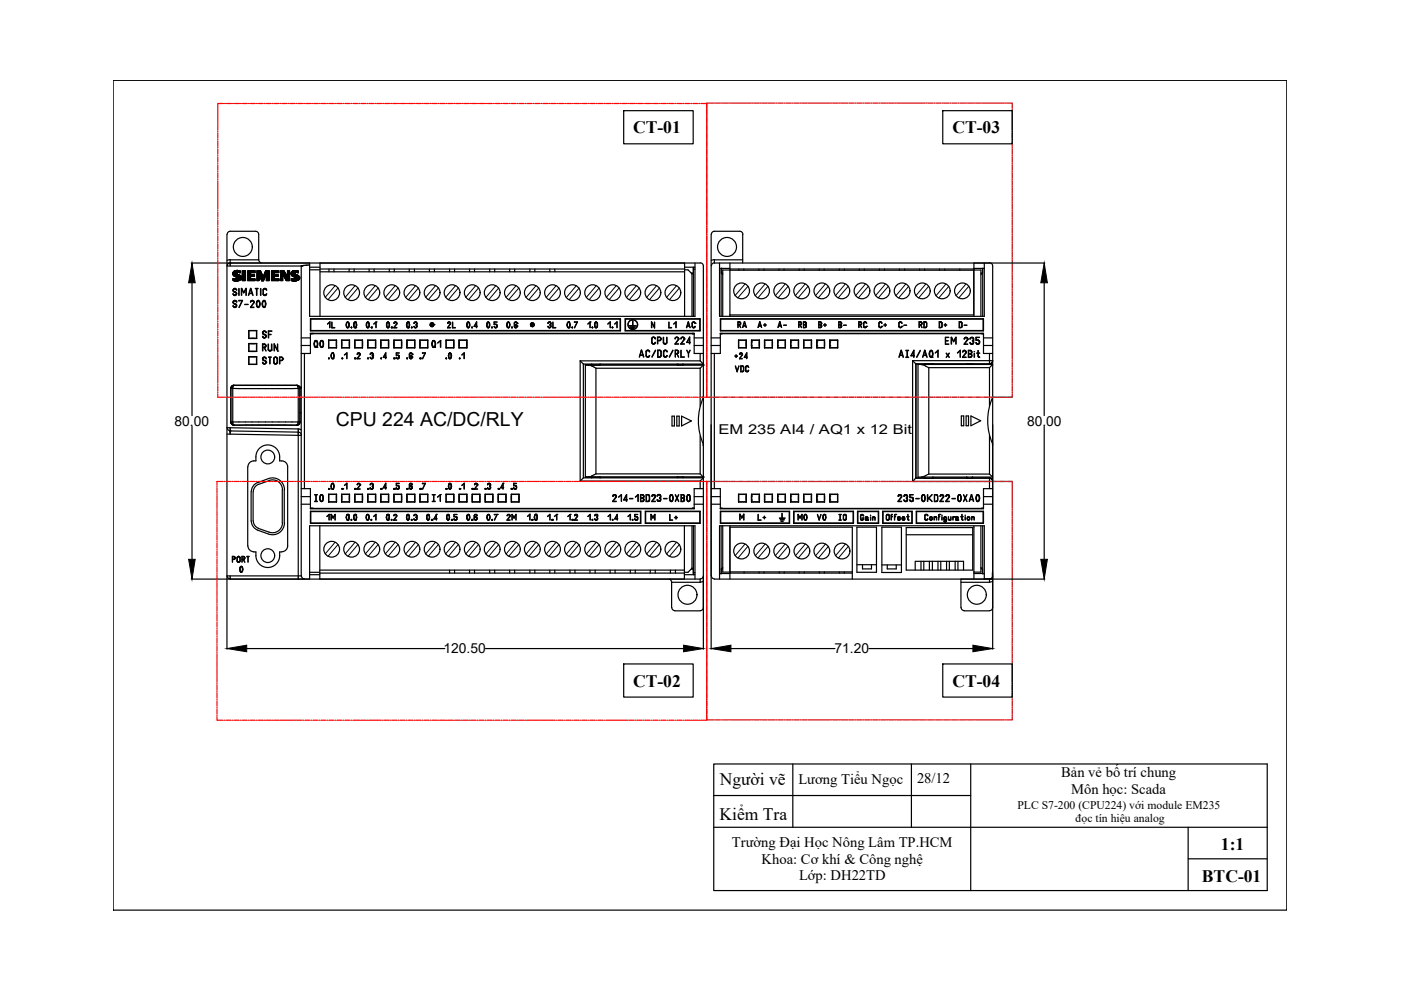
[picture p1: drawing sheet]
<svg xmlns="http://www.w3.org/2000/svg" width="297mm" height="210mm" viewBox="0 0 297 210" stroke-linecap="round" stroke-linejoin="round" font-family="sans-serif">
<defs><g id="words">
<text font-size="4.1" x="71.2" y="90.2">CPU 224 AC/DC/RLY</text>
<g font-size="3.7">
<text x="134.2" y="28.3">CT-01</text>
<text x="201.9" y="28.3">CT-03</text>
<text x="134.2" y="145.6">CT-02</text>
<text x="201.9" y="145.6">CT-04</text>
<text x="152.6" y="166.5">Người vẽ</text>
<text x="152.6" y="173.9">Kiểm Tra</text>
<text x="258.9" y="180.2">1:1</text>
<text x="254.8" y="187">BTC-01</text>
</g>
<g font-size="3.1">
<text x="169.3" y="166.3">Lương Tiểu Ngọc</text>
<text x="194.4" y="166">28/12</text>
<text x="225" y="164.7">Bản vẻ bố trí chung</text>
<text x="227.1" y="168.3">Môn học: Scada</text>
<text x="155.2" y="179.6">Trường Đại Học Nông Lâm TP.HCM</text>
<text x="161.5" y="183.2">Khoa: Cơ khí &amp; Công nghệ</text>
<text x="169.4" y="186.7">Lớp: DH22TD</text>
</g>
<g font-size="2.9">
<text x="37" y="90.3">80.00</text>
<text x="152.3" y="91.9">EM 235 AI4 / AQ1 x 12 Bit</text>
<text x="217.7" y="90.3">80.00</text>
<text x="94.1" y="138.5">120.50</text>
<text x="176.9" y="138.5">71.20</text>
</g>
<g font-size="2.5">
<text x="215.7" y="171.4">PLC S7-200 (CPU224) với module EM235</text>
<text x="228.1" y="174.4">đọc tín hiệu analog</text>
</g>
</g></defs>
<!-- layer: 0006LEVEL_1 -->
<g fill="none" stroke="#000" stroke-width=".25">
<path d="M49.4 58.1h.1M49.4 58h.1M49.4 57.9h.1M49.4 57.8h.1M49.4 59.1v.4v-.4M49.4 58.3h.1M49.4 58.2h.1M49.4 59.1h.1M49.4 57.8v.4M49.4 59.5h.1M49.5 57.7h.1M49.5 58.3h.1"/>
<path d="M49.5 59.1v.4M49.5 57.7l-.1 .1M49.5 59.5h.1M49.5 59.1h.1M49.5 57.6h.1M49.5 58.4h.1M49.5 57.7v.6M49.5 57.6v.8M49.6 57.6h.1M49.6 57.6h-.1M49.6 57.6v.8M49.6 59.1v.4"/>
<path d="M49.6 57.5v1M49.6 59.1v.1M49.6 57.5v.1M49.6 57.5l.1 1M49.6 59.5h.2M49.6 59.2h.7M49.7 57.5h.1M49.7 58.5h.1M49.7 59.2v.3M49.7 58.5v.1M49.7 59.2h.1M49.7 57.5l.1 1.1"/>
<path d="M49.7 57.5v1.1M49.7 58.6h.1M49.8 59.2v.3M49.8 58.6h.1M49.8 57.4l-.1 .1M49.8 57.4h.1M49.8 57.4v1.2M49.8 59.5l.1 .1M49.9 57.4h.1M49.9 57.4v1.2M49.9 59.2v.4M49.9 58.6l.2 .1"/>
<path d="M50 57.4v1.2M50 59.2v.4M50 57.8h.1M50 57.9h.1M50 57.4h.1M50 58h.1M50 57.4v1.3M50.1 57.8h.1M50.1 58h.1M50.1 58v.7M50.1 59.2v.4M50.1 58.1h.1"/>
<path d="M50.1 57.4v.4M50.1 58.7l.1 .1M50.2 57.8v-.5v.5M50.2 58.1v.6M50.2 59.2v.4M50.2 58.1l.2 .1M50.2 57.8h.1M50.2 59.2h.1M50.2 57.8h-.2M50.2 58.8h.1M50.2 58.1v.7M50.3 59.2h.1"/>
<path d="M50.3 58.8l.1 .1M50.3 57.3v.4M50.3 58.1v.7M50.3 59.1h.1M50.3 59.5h.1M50.3 59.1v.5M50.3 59.5l-.4 .1M50.4 59.1h.1M50.4 58.9h.1M50.4 57.7v-.3v.3M50.4 58.2v.7M50.4 59.1v.4"/>
<path d="M50.4 59.1l-.1 .1M50.4 59v.5M50.4 59h.1M50.4 57.4v.3M50.4 58.2v1.3M50.4 58.2h.1M50.5 58.2v1.3h.2v-1.2M50.5 57.4v.3M50.5 58.2l.1 .1M50.5 57.7l-.3 .1M50.5 57.7l.1 .1M50.6 59.5h.1"/>
<path d="M50.6 57.8h.3M50.6 57.4v.4M50.6 58.3v1.2M50.6 58.3h.1M50.6 58.3v1.2h-.3M50.6 58.3l.2 .1M50.7 57.4h.2v.4M50.7 57.4v.4M50.7 58.3v1.2M50.7 57.4h-.8M50.7 57.8h.1M50.7 58.3h.1"/>
<path d="M50.8 59.4h.1M50.8 57.4v.4M50.8 58.4l-.1 1M50.8 58.4h.1M50.9 59.3h.1M50.9 58.4h.1M50.9 58.5v.8M50.9 57.4v.4M50.9 58.4v.9M50.9 58.5h.1M51 59.2h.1M51 58.6h.1"/>
<path d="M51 59.2l-.2 .2M51 58.6v.1M51 58.6v.6M51 59.1h.1M51 59h.1M51 58.7h.1M51 58.8h.1M51 58.7v.4M51 58.9h.1M51.1 58.9h.1M51.1 58.9h-.1M51.4 57.4v2.1v-2.1"/>
<path d="M51.4 57.4h.7v2.1h-.7M51.5 57.4v2.1M51.6 57.4v2.1M51.7 57.4v2.1M51.8 57.4v2.1M51.9 57.4v2.1M52 57.4v2.1M52.6 57.4v2.1M52.7 57.4v2.1M52.8 57.4v2.1M52.9 57.4v2.1M53 57.4v2.1"/>
<path d="M53.1 57.4v2.1M53.1 57.8h1l-.1-.4h-1.5v2.1h1.6l-.1-.3h-.9M53.1 58.3h.9v.3h-.9M53.2 57.4v.4M53.2 58.3v.3M53.2 59.2v.3M53.3 57.4v.4M53.3 58.3v.3M53.3 59.2v.3M53.4 57.4v.4M53.4 58.3v.3M53.4 59.2v.3"/>
<path d="M53.5 57.4v.4M53.5 58.3v.3M53.5 59.2v.3M53.6 57.4v.4M53.6 58.3v.3M53.6 59.2v.3M53.7 57.4v.4M53.7 58.3v.3M53.7 59.2v.3M53.8 57.4v.4M53.8 58.3v.3M53.8 59.2v.3"/>
<path d="M53.9 57.4v.4M53.9 58.3v.3M53.9 59.2v.3M54 57.4v.4M54 59.2v.3M54.6 57.4v2.1M54.7 57.4v2.1M54.8 57.4v2.1M54.9 58.3v-.9v2.1v-1.3l.6 1.3M55 57.4v1M55 57.4v1.1M55.1 57.4v1.3"/>
<path d="M55.2 57.4v1.5M55.2 57.4l.6 1.3 .5-1.3M55.2 57.4h-.7v2.1h.4M55.3 57.5v1.6M55.3 57.6v1.6M55.4 57.8v1.5M55.4 57.8v1.6M55.5 58v1.5M55.5 58.1v1.4M55.6 58.3v1.2M55.7 58.4v1.1M55.7 58.5v1"/>
<path d="M55.8 58.6v.9M55.9 58.5v1M55.9 58.3v1.1M56 58.3v1M56 58.1v1.1M56.1 58v1.1M56.1 57.9v1M56.2 57.6v1.2M56.3 57.5v1.1M56.3 57.4h.8l-.1 2.1M56.3 57.4v1.1M56.4 57.4v1"/>
<path d="M56.5 57.4v2.1h.6M56.5 58.1l-.6 1.4h-.4M56.5 57.4v2.1M56.6 57.4v2.1M56.7 57.4v2.1M56.8 57.4v2.1M56.9 57.4v2.1M57 57.4v2.1M57.1 59.5v-2.1v2.1M57.6 57.4h1.5v.4h-.9v.5h.8v.3h-.8v.6h1v.3h-1.6zM57.6 57.4v2.1M57.7 57.4v2.1"/>
<path d="M57.8 57.4v2.1M57.9 57.4v2.1M58 57.4v2.1M58.1 57.4v2.1M58.2 57.4v2.1M58.2 57.4v.4M58.2 58.3v.3M58.2 59.2v.3M58.3 57.4v.4M58.3 58.3v.3M58.3 59.2v.3M58.4 57.4v.4"/>
<path d="M58.4 58.3v.3M58.4 59.2v.3M58.5 57.4v.4M58.5 58.3v.3M58.5 59.2v.3M58.6 57.4v.4M58.6 58.3v.3M58.6 59.2v.3M58.7 57.4v.4M58.7 58.3v.3M58.7 59.2v.3M58.8 57.4v.4"/>
<path d="M58.8 58.3v.3M58.8 59.2v.3M58.9 57.4v.4M58.9 58.3v.3M58.9 59.2v.3M59 57.4v.4M59 58.3v.3M59 59.2v.3M59.1 59.2v.3M59.5 57.4v2.1v-2.1M59.5 57.4h.7M59.5 57.4v2.1h.4"/>
<path d="M59.6 57.4v2.1M59.7 57.4v2.1M59.8 57.4v2.1M59.9 57.4v2.1zM59.9 58.2l.8 1.3M60 57.4v.9M60.1 57.4v1M60.1 57.4v1.1M60.1 57.4v1.2M60.2 57.4l.7 1.3v-1.3h.5v2.1h-.7M60.2 57.4v1.2M60.3 57.5v1.2"/>
<path d="M60.3 57.6v1.2M60.4 57.7v1.3M60.4 57.8v1.3M60.5 57.9v1.3M60.6 58v1.4M60.6 58.2v1.3M60.7 58.3v1.2M60.8 58.4v1.1M60.9 58.6v.9M61 57.4v2.1M61.1 57.4v2.1M61.2 57.4v2.1"/>
<path d="M61.3 57.4v2.1M61.7 58.1h.1M61.7 58h.1M61.8 57.8h.1M61.8 57.9h.1M61.8 58.2h.1M61.8 57.8v.4M61.8 57.9v.2M61.8 58.2v.1M61.8 57.7h.1M61.8 58.3h.1M61.8 57.7v.6"/>
<path d="M61.8 59.1v.4M61.8 59.5h.2M61.8 59.1h.1M61.8 57.6h.1M61.9 58.4h.1M61.9 57.5l.1 1M61.9 59.1v.4M61.9 59.1l.1 .1M62 57.5h.1M62 57.5l-.1 .9M62 57.5v1l.1 .1M62 59.2v.3"/>
<path d="M62 59.5h.1M62.1 57.5h.1M62.1 58.6h.1M62.1 57.5v1.1M62.1 59.2v.3M62.1 59.5h.5M62.2 57.4h.1M62.2 59.2h.1M62.2 57.4l-.2 .1M62.2 57.4v1.2M62.2 59.2v.3M62.2 58.6h.1"/>
<path d="M62.2 59.2v.4M62.3 57.4v1.2M62.3 59.2v.4M62.3 58.6v.1M62.3 57.8h.1M62.3 57.9h.1M62.3 57.4h.1M62.3 58h.1M62.3 57.4v1.3M62.3 58.7l.2 .1M62.3 58l.5 .2M62.4 57.8h.1"/>
<path d="M62.4 58h.1M62.4 57.4v.4M62.4 58v.7M62.4 59.2v.4M62.4 58.1h.1M62.4 58.1v.6M62.5 57.8h.1M62.5 57.4v.4M62.5 58.1v.7M62.5 59.2v.4M62.5 57.8h-.2M62.5 57.8h.4"/>
<path d="M62.5 58.8h.1M62.6 59.2h.1M62.6 57.4v.4M62.6 58.1v.7M62.6 59.2v.3M62.6 57.7h.1M62.6 59.1h.1M62.6 58.8l.1 .1M62.6 57.4v.3M62.6 59.1v.4M62.6 59.1l-.6 .1M62.6 59.5h.2"/>
<path d="M62.7 58.9h.1M62.7 57.4v.3M62.7 58.2v.7M62.7 59.1h.1M62.7 59.5h.1M62.7 59.1v.4M62.7 58.9l.1 .1M62.8 59h.1M62.8 58.9h.1M62.8 57.4v.3M62.8 58.2v1.3M62.8 58.2h.1"/>
<path d="M62.8 57.4v.4M62.8 59.5h.1M62.8 58.2l.1 .1M62.9 57.8h.1M62.9 57.4v.4M62.9 58.3v1.2M62.9 58.3h.1M63 57.4h-.7M63 57.4v.4M63 58.3v1.2M63 57.4h.1M63 58.3h.1"/>
<path d="M63 59.5h-.2M63 57.8h.1M63.1 59.4h.1M63.1 59.4l-.1 .1M63.1 57.4h.1v.4h-.1M63.1 57.4v.4M63.1 58.3v1.1M63.1 58.3v.1M63.1 58.4h.1M63.1 58.4l.1 .1v.8M63.1 59.3h.1M63.1 58.4v1"/>
<path d="M63.2 59.3h.1M63.2 58.5l.1 .7M63.3 59.2h.1M63.3 58.6h.1M63.3 59.2l-.1 .1M63.3 58.6v.6M63.3 59.1h.1M63.3 58.7h.1M63.4 58.9h.1M63.4 59h.1M63.4 58.7h.1M63.4 58.8h.1"/>
<path d="M49.5 64.1l.1 .2a.55 .55 0 0 1 .5 .8 .4 .4 0 0 1-.5 .1 .4 .4 0 0 1-.2-.4M49.5 64.1h.1M50 63.9h.1M50 63.9l-.2-.1-.3 .3M50 63.9l.1 .2M50.1 61.5v-.1a.34 .34 0 0 0-.5-.1 .34 .34 0 0 0-.1 .5 .34 .34 0 0 0 .4 .1 .39 .39 0 0 1 .1 .7 .39 .39 0 0 1-.6-.3M50.2 61.5a.4 .4 0 0 0-.4-.4 .4 .4 0 0 0-.4 .5 .4 .4 0 0 0 .4 .3l.3 .2a.33 .33 0 0 1-.1 .4 .33 .33 0 0 1-.4 0l-.1-.2M50.2 64.1a.42 .42 0 0 0-.5-.4 .42 .42 0 0 0-.3 .6 .42 .42 0 0 0 .5 .2h.1a.33 .33 0 0 1 0 .5 .33 .33 0 0 1-.4 0l-.1-.2M50.6 61.2v1.4M50.7 63.8v-.1h.7l-.7 1.5M50.7 63.8h.6l-.6 1.4M50.7 61.2v1.4"/>
<path d="M51.2 62.6v-1.5l.5 .9 .5-.9v1.5M51.3 62.6v-1.4l.3 .9 .5-.9v1.4M51.9 64.6h.7M51.9 64.5h.7M52.6 62.6l.5-1.5 .6 1.5M52.7 62.6l.2-.4h.6l.1 .4M53.1 64.1a.38 .38 0 0 1 .5-.4 .38 .38 0 0 1 .2 .5l-.6 .9h.6M53.2 61.2l.2 1h-.5zM53.5 63.8h.1M53.5 63.8l-.3 .3M53.5 63.8l.2 .1 .1 .2-.7 1.1h.7M54.1 61.2h.3v1.4"/>
<path d="M54.1 61.1h.6M54.6 63.9l.1-.1a.78 .78 0 0 1 .2 1.2l-.2 .1-.2-.2zM54.6 63.7h.1a.92 .92 0 0 1 .1 1.5h-.2a1.14 1.14 0 0 1 0-1.5zM54.7 61.2h-.2v1.4M55.2 61.2v1.4M55.3 61.2v1.4M55.7 74.4v-1.5h.4a.41 .41 0 0 1 .3 .4 .41 .41 0 0 1-.3 .4l.3 .7-.4-.7h-.3v.7M55.7 76.8l.1 .3h.4M55.7 76.1h.1M55.7 73l.5 .1v.4l-.5 .1zM55.7 76.1l.1-.2a.33 .33 0 0 1 .4-.1 .33 .33 0 0 1 .2 .3M55.7 76.1l.1 .2a.59 .59 0 0 1 .6 .7l-.2 .1"/>
<path d="M56 63.7a.95 .95 0 0 0 0 1.5M56 63.8a.98 .98 0 0 0-.1 1.3h.1M56 65.2h.1M56 65.1h.1M56 63.8h.1M56 63.7h.1M56 63.8a.92 .92 0 0 1 0 1.3M56 63.7a.95 .95 0 0 1 0 1.5M56.4 76.8h.1M56.4 70.5a.36 .36 0 0 0-.6-.2v.1a.36 .36 0 0 0 0 .4 .36 .36 0 0 0 .4 .1 .39 .39 0 0 1 .1 .7 .39 .39 0 0 1-.6-.3M56.4 76.8l-.2 .3M56.5 61.5l-.3-.3-.4 .3 .1 .9 .3 .2 .3-.3"/>
<path d="M56.5 70.5a.41 .41 0 0 0-.4-.3 .41 .41 0 0 0-.4 .3 .74 .74 0 0 0 .6 .6 .33 .33 0 0 1-.1 .4 .33 .33 0 0 1-.4 0l-.1-.2M56.5 76a.4 .4 0 0 0-.5-.3 .4 .4 0 0 0-.3 .4 .4 .4 0 0 0 .4 .4l.3 .3M56.5 76v.1M56.5 61.5a.39 .39 0 0 0-.3-.4 .39 .39 0 0 0-.4 .3v1a.39 .39 0 0 0 .4 .3 .39 .39 0 0 0 .3-.4M56.8 73v1.1a.41 .41 0 0 0 .4 .3 .41 .41 0 0 0 .4-.3v-1.1M56.9 73l.1 1.3M56.9 75.7h.3v1.4M56.9 75.7h.6M57 74.3h.1M57.1 74.3l.1 .1M57.2 74.4h.1M57.5 74.3h.1"/>
<path d="M57.5 74.3l-.2 .1M57.5 71h-.5v.6M57.5 75.7h-.2v1.4M57.6 73l-.1 1.3M57.6 70.2h-.7v1.4M57.6 70.2h-.6v.7h.5M58.2 75.8l.3-.1 .3 .2v.9a.41 .41 0 0 1-.4 .4 .41 .41 0 0 1-.4-.4zM58.2 74.4v-1.2l.7 1.2M58.2 75.8v.1M58.3 75.8h.3l.1 .3v.7l-.3 .3h-.2l-.1-.3v-.7zM58.8 73v1.2l-.7-1.3v1.5M58.9 74.4h.1"/>
<path d="M58.9 73v1.4M59.3 76.5h.4a.38 .38 0 0 0 .3-.4 .38 .38 0 0 0-.3-.4h-.4v1.4M59.9 76.1h.1M59.9 76.1l-.1-.3-.5-.1v1.4M59.9 76.1l-.1 .2-.5 .1M65.8 67.6h65.8v2.6h-65.8zM65.9 67.7h65.6v2.4h-65.6zM69.4 68.7l.6-.4v1.2M69.5 68.7l.4-.4v1.2M70.3 68.3v1.2h.7M70.4 68.3v1.1h.6M73.4 68.9l.2 .5h.2"/>
<path d="M73.6 68.3l-.2 .4M73.6 68.3l-.2 .6M73.6 68.3h.2M73.8 68.3a.76 .76 0 0 1-.1 1.2l-.3-.2v-.4M73.8 68.3l.2 .5-.1 .6M73.8 69.4h.1M74.5 69.4h.1l-.1 .1v-.1M74.5 69.4h.1M75 69.3l.3 .2M75.2 69.4h.1M75.2 68.3l-.2 .5 .2 .6M75.2 68.3l-.2 .8"/>
<path d="M75.3 69.5h.1M75.3 69.4h.1M75.3 68.3h.1M75.3 68.3h-.1M75.4 69.4h.1M75.4 68.3l.1 .2M75.4 69.4h-.1M75.4 68.3l.2 .2M75.5 69.3l-.1 .1M75.5 68.5v.8M75.6 69.3l-.3 .2M75.6 68.5v.8"/>
<path d="M77.8 68.4l-.1 .3 .1 .7M77.8 68.4l-.1 .4 .1 .6M77.9 68.3l-.1 .1M77.9 68.3h.2M78.1 68.3a.81 .81 0 0 1-.1 1.2l-.2-.1M78.1 68.3a.82 .82 0 0 1-.1 1.1h-.2M78.8 69.5h.1M78.8 69.4h.1M78.8 69.4v.1M79.7 68.3l-.4 .4M79.7 68.3h.1M79.7 68.3l-.5 .4"/>
<path d="M79.7 68.3v1.2M82.2 68.3a.81 .81 0 0 0 0 1.2M82.2 68.3a.82 .82 0 0 0 0 1.1M82.2 68.3h.1M82.2 69.5h.1M82.2 69.4h.1M82.3 68.3h.1M82.4 68.3a.82 .82 0 0 1-.1 1.1M82.4 68.3a.81 .81 0 0 1-.1 1.2M83 69.5h.1M83 69.4h.1M83 69.4v.1"/>
<path d="M83.5 68.6h.1M83.5 68.6l.3-.3 .3 .1v.3l-.5 .7M83.5 69.4l.6 .1M83.6 68.6l.2-.3 .3 .3M83.6 69.4h.5M84.1 68.6l-.6 .8M86.4 69.4h.1M86.4 68.3a.83 .83 0 0 0 .1 1.2M86.4 68.3l-.1 .5 .1 .6M86.5 69.5h.1M86.5 69.4h.1M86.5 68.3h.1"/>
<path d="M86.5 68.3h-.1M86.6 69.4h.1M86.6 68.3l.3 .5-.3 .6M86.6 69.4h-.1M86.6 68.3l.2 .8M86.8 69.3l-.3 .2M87.3 69.4h.1M87.3 69.4v.1M87.3 69.5h.1M87.7 68.6h.1M87.7 68.6l.1-.2a.34 .34 0 0 1 .5-.1 .34 .34 0 0 1 .1 .5M87.8 68.6l.3-.3 .3 .3-.1 .2"/>
<path d="M88.2 68.9l.1 .1M88.3 68.9h.1M88.3 68.9l.1 .1M88.3 69v.4h-.4l-.1-.2M88.3 68.8h-.1M88.4 68.8l-.1 .1M88.4 69l-.1 .4-.2 .1-.4-.3M91.2 68.8v.1M91.2 68.7v.4M91.3 68.6v.5M91.3 68.5v.7M91.4 68.5v.7"/>
<path d="M91.5 68.5v.8M91.6 68.5v.8M91.6 68.4v.9M91.7 68.5v.8M91.8 68.5v.7M91.8 68.6v.5M91.9 68.6v.5M92 68.8h.1M94.9 68.6h.1M94.9 68.6a.32 .32 0 0 1 .3-.3 .32 .32 0 0 1 .3 .3M94.9 68.6l.3-.3 .3 .3M95.5 68.6l-.6 .8 .6 .1"/>
<path d="M95.5 68.6l-.6 .8h.6M95.9 68.3v1.2h.6M96 68.3v1.1h.5M99.2 68.3a.87 .87 0 0 0 .1 1.2M99.2 68.3a.82 .82 0 0 0 .1 1.1M99.3 68.3h-.1M99.3 69.5h.1M99.3 69.4h.1M99.3 68.3h.1M99.4 68.3a.81 .81 0 0 1-.1 1.2M99.4 68.3a.82 .82 0 0 1-.1 1.1M100.1 69.4h.1"/>
<path d="M100.1 69.4h-.1h.1M101 68.4v.7h-.4zM101.2 69.1l-.2-.8-.5 .9h.5v.3M101.2 69.2l-.1 .3M103.4 68.4a.66 .66 0 0 0 .1 1h.2M103.4 68.3a.72 .72 0 0 0 .2 1.2l.1-.1M103.4 68.3h.2M103.6 68.3l.1 .1M103.7 68.4l.1 .4-.1 .6M103.7 68.4l.1 .3-.1 .7M104.3 69.4h.1M104.3 69.4v.1"/>
<path d="M104.3 69.5h.1M104.8 69.2l.1 .2M104.9 69.4h.1M105.4 68.3h-.6v.5h.4l.2 .2-.1 .4h-.3M105.4 68.3h-.6v.4l.5 .1 .1 .5-.3 .2-.3-.3M107.7 68.3a.76 .76 0 0 0 .1 1.2 .86 .86 0 0 0 .1-1.2M107.7 68.3l-.1 .4a.42 .42 0 0 0-.1 .5 .42 .42 0 0 0 .4 .2M107.7 68.3h.2M107.9 69.4h.1M107.9 68.3l.2 .4M108.1 68.8l-.2 .6M108.5 69.4h.1"/>
<path d="M108.5 69.4v.1M108.5 69.5h.1M108.6 69.4v.1M109.1 69.1h.1M109.1 69.1l.2 .3M109.3 68.3l-.2 .3v.4l.1-.2h.3a.38 .38 0 0 1 .1 .5 .38 .38 0 0 1-.4 .2l-.2-.2v-.9l.4-.1 .3 .3M109.3 68.8l-.2 .3M109.3 69.4h.1M109.3 68.8h.1M109.3 68.3h.1M109.4 68.8l.2 .3M109.4 68.3l.2 .3"/>
<path d="M109.6 69.1h.1M109.6 69.1l-.2 .3M109.7 68.6h.1M112.5 68.8v.1M112.6 68.6v.5M112.6 68.6v.6M112.6 68.5v.7M112.7 68.5v.7M112.8 68.5v.8M112.9 68.5v.8M113 68.5v.7M113.1 68.5v.7"/>
<path d="M113.1 68.6v.6M113.1 68.6v.5M113.2 68.7v.3M116.1 68.6h.1M116.2 69.2l.1 .2M116.3 69.4h.2M116.5 69.4h.1M116.5 68.3h.1M116.5 68.3l-.3 .3M116.6 68.9h.1M116.6 68.3l.1 .5h-.1M116.6 68.3h-.3l-.2 .3"/>
<path d="M116.6 68.3l.2 .3-.1 .3M116.7 68.9h.1M116.7 68.9v.4l-.2 .1M116.7 68.9a.34 .34 0 0 1 .1 .5 .34 .34 0 0 1-.4 .1l-.3-.3M117.2 68.3v1.2h.6M117.2 68.3v1.1h.6M120.3 68.5l-.1 .4 .1 .4M120.3 69.3l.3 .2M120.3 68.5v.6M120.3 69.3l.1 .1M120.4 69.4h.1M120.4 68.3l-.1 .2"/>
<path d="M120.4 69.4h.2M120.6 69.5h.1M120.6 69.4h.1M120.6 68.3h.1M120.6 68.3h-.2M120.7 69.4h.1M120.7 68.3l.1 .5-.1 .6M120.7 68.3a.83 .83 0 0 1-.1 1.2M120.7 69.4h-.1M121.4 69.4h.1M121.4 69.4h-.1v.1l.1-.1M121.9 68.3h.1"/>
<path d="M121.9 68.3h.5M122.4 68.3l-.6 1.2M122.4 68.3h-.6M124.7 68.7l.4-.4v1.2M125.1 68.3h.1M125.1 68.3l-.5 .4M125.1 68.3v1.2M125.5 69.4h.1v.1zM125.6 69.4h.1M126.2 68.4l-.1 .4 .1 .6M126.3 68.3l-.1 .1M126.3 68.3h.2"/>
<path d="M126.5 68.3l.1 .2M126.6 69.3l-.4 .1M126.6 68.5v.8M126.6 69.3l-.2 .2-.2-.1M128.8 68.7l.6-.4v1.2M128.9 68.7l.5-.4v1.2M129.8 69.4h.1M129.8 69.4h.1v.1zM130.8 68.3l-.5 .4M130.8 68.3h.1M130.8 68.3v1.2M132.5 67.6h15.9v2.6h-15.9z"/>
<path d="M132.6 67.7h15.8v2.4h-15.8zM133.4 69.1h1.5M133.6 69.4h1M134.1 68v1.1M134.2 68v1.1M134.4 69.6h-.5h.5M138.8 68.3v1l-.7-1v1.2M138.8 68.3v1.2l-.6-1.1v1.1M141.8 68.3v1.2h.6M141.8 68.3v1.1h.6M142.8 68.7l.6-.4v1.2M142.9 68.7l.4-.4v1.2"/>
<path d="M145.5 69.5l.4-1.2 .4 1.2M145.7 69.1l.3-.8 .2 .8M146.2 69.1h-.5l-.1 .4M146.2 69.1l.1 .4M147.1 69.4h.1M147.1 68.3h.1M147.1 68.3l-.3 .3v.8h.3M147.1 68.3h.2l.1 .3M147.3 69.2l-.2 .2M147.3 68.6l-.2-.3-.3 .1-.1 .8 .4 .3 .3-.3M147.4 68.6h.1M65.8 108.4h70.1v2.6h-70.1z"/>
<path d="M65.9 108.5h69.9v2.4h-69.9zM69.3 109.5l.5-.4v1.2M69.8 109.1h.1M69.8 109.1l-.5 .4M69.8 109.1v1.2M70.3 109.1l-.1 1.2M70.3 109.1v1.2M70.3 109.1l.3 .7M71 109.1l-.4 .7-.3-.7M71 109.1l.1 1.2M71 109.1v1.2M73.5 109.1h.4a.83 .83 0 0 1-.2 1.2 .86 .86 0 0 1-.2-1.2z"/>
<path d="M73.6 109.1h.1M73.6 109.1l-.1 .8 .2 .4M73.7 110.3h.1M73.7 109.1h.1M73.7 109.1h-.1M73.7 109.1h.2M73.9 109.1h.1M73.9 109.1l.1 .8-.3 .4M74.5 110.2h.1l-.1 .1M74.5 110.2v.1M75.2 109.1h.1M75.2 109.1l-.2 .8 .3 .4"/>
<path d="M75.3 110.3h.1M75.3 109.1h.1M75.3 109.1h-.1M75.4 109.1h.1M75.4 109.1l.1 .2M75.5 109.3l.1 .6-.3 .4M75.6 109.3l-.2-.2h-.2a.94 .94 0 0 0 0 1.2M75.6 109.3v.6l-.3 .4M77.8 109.1h.1M77.8 109.1a.61 .61 0 0 1 .5 .6 .61 .61 0 0 1-.5 .6 .93 .93 0 0 1 0-1.2zM77.9 109.1h-.1M78 109.1l.2 .3a.47 .47 0 0 1 0 .5 .47 .47 0 0 1-.4 .3l-.1-.5 .1-.6"/>
<path d="M78.6 110.2l.2-.1v.2zM78.7 110.2h.1M79.2 109.5l.5-.4v1.2M79.7 109.1l-.5 .4M79.7 109.1h.1M79.7 109.1v1.2M82.1 109.1h.1M82.1 109.1l-.1 .8 .2 .4M82.2 110.3h.1M82.2 109.1h.1M82.2 109.1h-.1M82.2 109.1h.2"/>
<path d="M82.4 109.1h.1M82.4 109.1l.1 .2M82.5 109.3v.6l-.3 .4M82.5 109.3l-.1-.2h-.3a.83 .83 0 0 0 .1 1.2M83 110.1v.2zM83 110.2h.1M83.5 109.4l.2-.3h.4v.4l-.5 .8h.5M83.8 109.1l-.2 .3M83.8 109.1l.3 .3-.6 .9h.6M86.2 109.9l.2 .4 .3-.1M86.2 109.7l.1 .2M86.3 109.9l.1 .3h.2"/>
<path d="M86.3 109.4l-.1 .5M86.5 109.1l-.2 .3M86.5 109.1h.1M86.6 109.1l.2 .6-.2 .5M86.7 109.1h-.3l-.2 .3M86.7 109.1l.1 .3-.1 .8M87.3 110.1v.2M87.3 110.2h.1M87.3 110.2v.1M87.3 110.3h.1M87.3 110.1h.1M87.7 109.4l.2-.3h.3l.2 .2-.1 .4"/>
<path d="M87.9 109.1l-.1 .3M87.9 109.1h.1M88 109.1h.1M88.1 109.1h.2M88.2 109.7h.1a.33 .33 0 0 1-.1 .5 .33 .33 0 0 1-.5-.2M88.2 109.7h.1M88.3 109.7h.1M88.3 109.2v.3a.46 .46 0 0 1-.3 .8l-.2-.3M88.3 109.6l-.1 .1M90.6 109.1a.84 .84 0 0 0 .2 1.2M90.6 109.1h.1M90.7 109.1h.1"/>
<path d="M90.8 109.1l.2 .6M91 109.7h.1M91.1 109.7l-.1-.6h-.3l-.2 .3v.5l.2 .4 .2-.1 .1-.5M91.1 109.7l-.2 .6M91.6 110.3h.1M91.6 110.2h.1M91.6 110.1h.1M91.6 110.1v.2M91.6 110.2v.1M92.5 110v-.8l-.4 .8h.6M92.5 110v.3M92.5 109.1h.1"/>
<path d="M92.5 109.1l-.5 .9h.7M92.5 109.1v.9M94.9 109.1a.66 .66 0 0 0 .2 1.1l.2-.5M94.9 109.1h.1M95 109.1h-.1M95 109.1l.3 .6M95.3 109.4l-.2-.3h-.3l-.1 .9a.28 .28 0 0 0 .4 .3 .28 .28 0 0 0 .2-.4v-.2M95.8 110.3h.1M95.8 110.2h.1M95.8 110.1h.1M95.8 110.1v.2M96.3 109.1v.4h.4l.2 .2v.4l-.4 .2-.2-.3"/>
<path d="M96.3 110l.1 .1M96.4 110.2h.4M96.4 110.1v.1M96.8 109.7h.1M96.8 109.7v.4M96.8 110.1v.1M96.9 109.1h-.6v.5l.5 .1M99.3 110.3a.77 .77 0 0 1 0-1.2 .77 .77 0 0 1 0 1.2M99.3 110.3h.1M99.4 110.3l.2-.4v-.5l-.2-.3h-.2l-.2 .3v.5l.3 .4M100.1 110.3h.1M100.1 110.2h.1"/>
<path d="M100.1 110.1h.1M100.1 110.1v.2M100.1 110.2v.1M100.8 109.1l-.2 .3M100.9 109.1l.2 .3M101.1 109.9v.1M101.2 109.4l-.2-.3h-.3l-.2 .2v.7l.2 .3h.3l.2-.5-.3-.2-.3 .2M103.2 109.7l.2-.6h.3l.2 .3-.1 .6a.28 .28 0 0 1-.3 .3 .28 .28 0 0 1-.2-.4M103.5 109.1l-.2 .6M103.6 109.1h.1M103.7 109.1h.1M103.7 109.1a.66 .66 0 0 1-.3 1.1l-.2-.5"/>
<path d="M104.3 110.2l.1-.1v.2zM104.3 110.2h.1M104.8 109.1h.1M105.4 109.1l-.6 1.2M105.4 109.1h.1M105.4 109.1h-.6M107.5 109.4l.2-.3 .4 .1v.3l-.5 .8h.5M107.7 109.1l-.1 .3M107.7 109.1h.1M107.8 109.1h-.1M107.9 109.1l.2 .3M108.1 109.4l-.6 .9h.6"/>
<path d="M108.6 109.1l-.1 1.2M108.6 109.1v1.2M108.6 109.1l.4 .7M109 109.8h.1M109.4 109.1l-.4 .7M109.4 109.1v1.2M111.8 109.5l.6-.5v1.3M111.9 109.5l.4-.4v1.2M112.7 110.2h.1M112.7 110.2h.2M112.8 110.2h.1M112.9 110.2h.1"/>
<path d="M113.4 109.3l-.1 .4 .1 .3M113.4 110l.2 .3M113.4 109.3v.6M113.5 109.1l-.1 .2M113.5 109.1h.2M113.6 110.3h.1M113.6 110.2h.1M113.6 109.1h.1M113.6 109h.1M113.6 109l-.1 .1M113.6 109l.1 .1M113.7 109.1l.1 .3a.42 .42 0 0 1 .1 .5 .42 .42 0 0 1-.4 .3l-.1-.2"/>
<path d="M113.7 109.1a.79 .79 0 0 1-.1 1.2M116.6 110.3v-1.2l-.5 .4 .5-.4v1.2M117.1 110.3h.1M117.1 110.2h.1M117.1 110.1h.1M117.1 110.1v.2M118.1 109.1h.1M118.1 109.1l-.6 .4 .5-.4v1.2M118.1 109.1v1.2M120.9 109.1h.1M120.9 109.1l-.5 .4 .4-.4v1.2M120.9 109.1v1.2"/>
<path d="M121.4 110.3h.1M121.4 110.2h.1M121.4 110.1h.1M121.4 110.1v.2M121.4 110.2v.1M121.8 109.4l.2-.3 .5 .1v.3l-.6 .8h.6M122.1 109.1l-.2 .3M122.2 109.1l.2 .3-.6 .9h.7M124.7 109.5l.4-.4v1.2M125.1 109.1l-.5 .4M125.1 109.1h.1M125.2 109.1v1.2"/>
<path d="M125.5 110.2h.2l-.2 .1M125.5 110.2v.1M125.6 110.2v.1M126.1 109.4l.1-.1a.24 .24 0 0 1 .2-.2 .24 .24 0 0 1 .2 .2l-.1 .4M126.1 110l.1 .1M126.2 110.1v.1M126.2 110.2l.2 .1M126.4 110.3h.1M126.5 109.7h.1M126.5 109.1h.1M126.5 109.1l.2 .2-.1 .4M126.5 109.1h-.2l-.2 .3"/>
<path d="M126.6 109.7v.4l-.2 .2-.3-.3M126.6 109.7h.1M126.6 109.7l.1 .3-.2 .3M129.4 110.3v-1.2l-.5 .4 .5-.4v1.2M129.9 110.1v.2zM129.9 110.2h.1M130.8 110v-.8l-.4 .8h.6M130.8 110v.3M130.9 110l-.1-.9-.5 .9h.7M130.9 110v.3M133.6 110.3v-1.2l-.5 .4 .5-.4 .1 1.2M134.1 110.1v.2z"/>
<path d="M134.1 110.2h.1M134.6 109.1v.4h.4a.44 .44 0 0 1 .2 .7l-.3 .1-.3-.3M134.6 110l.3 .3M134.9 110.3h.1M135.2 109.1h-.6v.5l.6 .1v.4l-.3 .2M136.8 108.4h11.6v2.6h-11.6zM136.9 108.5h11.5v2.4h-11.5zM138.1 109.1l-.1 1.2M138.1 109.1l.3 .7 .4-.7M138.1 109.1v1.2M138.8 109.1l-.4 .7M138.8 109.1l.1 1.2"/>
<path d="M138.8 109.1v1.2M142 109.1v1.2h.6M142.1 109.1v1.2h.5M143 109.8h.3v.2M143.3 109.4v.3h-.3M143.4 109.4v.3h.2M143.6 109.8h-.2v.2"/>
<circle cx="91.6" cy="68.8" r=".4"/>
<circle cx="112.9" cy="68.8" r=".4"/>
<circle cx="134.2" cy="68.8" r="1.04"/>
<circle cx="134.2" cy="68.8" r=".99"/>
<circle cx="100.8" cy="109.9" r=".29"/>
</g>
<!-- layer: 8_ALL_NOTES_BALLOONS_SYMBOLS_GT -->
<g fill="none" stroke="#000" stroke-width=".25">
<path d="M48.1 56.4h15.8M48.1 49.7v72.4h15.8v-65.7M48.2 49.7a.66 .66 0 0 1 .6-.7h5.4a.66 .66 0 0 1 .6 .7v5.4M48.8 55.8h.1M48.8 55.1v1.3M48.8 55.8h99.6M48.8 55.1h6M48.8 55.7a.66 .66 0 0 0-.6 .7M48.8 55l-.6 .2M54.8 55.1l.3 .5 .3 .1M63.9 56.4h.1M64 56.4h.1"/>
<path d="M64 56.4h-.1M64.3 56.3h.1M65.6 56.2l-1.6 .2M65.6 55.8v11.3h81.7v-11.3M65.6 57.2h2.2M65.6 56.7h2.2M67.8 55.8v11.3M67.8 57.6h77.3M67.8 57h77.3M69.8 57v.6M70.8 57v.6M74 57v.6"/>
<path d="M75.1 57v.6M78.3 57v.6M79.3 57v.6M82.5 57v.6M83.6 57v.6M86.8 57v.6M87.9 57v.6M91 57v.6M92.1 57v.6M95.3 57v.6M96.4 57v.6M99.6 57v.6"/>
<path d="M100.6 57v.6M103.8 57v.6M104.9 57v.6M108.1 57v.6M109.1 57v.6M112.3 57v.6M113.4 57v.6M116.6 57v.6M117.6 57v.6M145.1 55.8v11.3M145.1 57.2h.8l.8 .9v9M145.1 56.7h2.2"/>
<path d="M146.5 57.9h.5l-.3 .2M147 56.7v10.4M147 57.1h.3M148.5 55.7a.66 .66 0 0 1 .6 .7v72.4M151.5 49h5.4a.66 .66 0 0 1 .6 .7M151.5 55.7a.66 .66 0 0 0-.7 .7M151.5 49a.66 .66 0 0 0-.7 .7v72.4M151.5 55l-.7 .2M152.6 55.8v11.3h56.1v-11.3M152.6 56.9h2.2M152.9 56.9h.1M152.9 56.9v10.2"/>
<path d="M153.2 57.9h-.3l.3 .3M154.8 57h51.7M154.8 57.2h-1.6v9.9M154.8 55.8v11.3M154.8 57.3h51.6M156.7 57v.3M157.5 55.1h-6v.7h58.3M157.5 49.7v6.1M157.7 57v.3M160.9 57v.3M162 57v.3M165.2 57v.3"/>
<path d="M166.2 57v.3M169.4 57v.3M170.5 57v.3M173.7 57v.3M174.7 57v.3M178 57v.3M179 57v.3M182.2 57v.3M183.2 57v.3M186.5 57v.3M187.5 57v.3M190.7 57v.3"/>
<path d="M191.8 57v.3M195 57v.3M196 57v.3M199.2 57v.3M200.3 57v.3M203.5 57v.3M206.4 57v9.8h-51.6M206.5 55.8v11.3M206.5 57.2h1.5v9.9M206.5 56.9h2.2M208 57.9h.3M208.3 56.9h.1"/>
<path d="M208.3 56.9v1M208.3 57.9l-.3 .3M208.4 56.9v10.2M209.8 55.7a.66 .66 0 0 1 .7 .7v72.4M52.7 70.1v1.7M52.7 72.8v1.7M52.7 75.6v1.7M52.7 75.6l.1 1.6M52.7 77.3h1.7M52.7 74.5h1.7M52.7 71.8h1.7M52.7 75.6h1.7"/>
<path d="M52.7 72.8h1.7M52.7 70.1h1.7M52.7 72.8l.1 .1M52.7 70.1h.1M52.8 71.7l-.1 .1M52.8 74.5h-.1M52.8 77.2l-.1 .1M52.8 70.1v1.6M52.8 72.9v1.6M52.8 77.2h1.6M52.8 74.5h1.6M52.8 72.9h1.6"/>
<path d="M52.8 71.7h1.6M52.8 70.1h1.6M54.4 70.1v1.6M54.4 72.9v1.6M54.4 77.2v.1M54.4 74.5h.1M54.4 71.7v.1M54.4 70.1h.1M54.4 72.8v.1M54.4 75.6v1.6M54.4 70.1v1.7M54.4 72.8v1.7"/>
<path d="M54.4 75.6v1.7M63.9 74.9h1.9v-4.2h81.4v4.2h1.9M63.9 73.3h1.9M63.9 71.6h1.9M64.5 74.9v28.7M65.8 70.7h.4M66.2 70.7h.1M66.2 70.7l-.4 .1h81.3M69.7 72.1v1.7M69.7 73.8h1.7M69.7 72.1h1.7M69.7 72.1v.1"/>
<path d="M69.7 73.7v.1M69.7 72.2v1.5M69.7 73.7h1.6M69.7 72.2h1.6M71.3 72.2v1.5M71.3 73.7l.1 .1M71.4 72.1l-.1 .1M71.4 72.1v1.7M72.4 72.1v1.7M72.4 73.8h1.7M72.4 72.1h1.7M72.4 72.1l.1 .1"/>
<path d="M72.5 73.7l-.1 .1M72.5 72.2v1.5M72.5 73.7h1.6M72.5 72.2h1.6M74.1 72.2v1.5M74.1 73.7v.1M74.1 72.1v.1M74.1 72.1v1.7M75.2 72.1v1.7M75.2 73.8h1.7M75.2 72.1h1.7M75.2 72.1l.1 .1"/>
<path d="M75.3 73.7l-.1 .1M75.3 72.2v1.5M75.3 73.7h1.5M75.3 72.2h1.5M76.8 72.2v1.5M76.8 73.7l.1 .1M76.9 72.1l-.1 .1M76.9 72.1v1.7M78 72.1v1.7M78 73.8h1.7M78 72.1h1.7M78 72.1v.1"/>
<path d="M78 73.7v.1M78 72.2v1.5M78 73.7h1.6M78 72.2h1.6M79.6 72.2v1.5M79.6 73.7l.1 .1M79.7 72.1l-.1 .1M79.7 72.1v1.7M80.7 72.1v1.7M80.7 73.8h1.7M80.7 72.1h1.7M80.7 72.1l.1 .1"/>
<path d="M80.8 73.7l-.1 .1M80.8 72.2v1.5M80.8 73.7h1.6M80.8 72.2h1.6M82.4 72.2v1.5M82.4 73.7v.1M82.4 72.1v.1M82.4 72.1v1.7M83.5 72.1v1.7M83.5 73.8h1.7M83.5 72.1l1.6 .1M83.5 72.1h1.7"/>
<path d="M85.1 73.7l-1.6 .1M85.1 72.2v1.5M85.1 73.7l.1 .1M85.2 72.1l-.1 .1M85.2 72.1v1.7M86.3 72.1v1.7M86.3 73.8h1.7M86.3 72.1h1.7M86.3 72.1v.1M86.3 73.7v.1M86.3 72.2v1.5M86.3 73.7l1.7 .1"/>
<path d="M88 72.1l-1.7 .1M88 72.1v1.7M89 72.1v1.7M89 73.8h1.7M89 72.1h1.7M89 72.1l.1 .1M89.1 73.7l-.1 .1M89.1 72.2v1.5M89.1 73.7h1.6M89.1 72.2h1.6M90.7 72.2v1.5M90.7 73.7v.1"/>
<path d="M90.7 72.1v.1M90.7 72.1v1.7M94.6 72.1h1.6v1.7h-1.6M94.6 72.1v1.7M94.6 72.1v.1M94.6 73.7v.1M94.6 72.2v1.5M94.6 73.7h1.6M94.6 72.2h1.6M97.3 72.1v1.7M97.3 73.8h1.7M97.3 72.1h1.7"/>
<path d="M97.3 72.1l.1 .1M97.4 73.7l-.1 .1M97.4 72.2v1.5M97.4 73.7h1.6M97.4 72.2h1.6M99 72.2v1.5M99 73.7v.1M99 72.1v.1M99 72.1v1.7M123 76.5v25.5M123 76.5h25.4M123 76.5l.7 .7"/>
<path d="M123.7 77.2v24.1M124.1 77.4h.1M124.1 77.4v23.7M124.1 77.4h1.7M124.1 77.4h25M125 77.4l1.4 .7M125.4 77.2v.2M125.5 77.2v.2M126.4 78.1v22.4M126.4 78.1h22M126.9 77.4h17.2M127.2 77.2v.2"/>
<path d="M127.3 77.2v.2M143.6 77.4h.1M143.6 77.2v.2M143.8 77.2l-.2 .1M144.7 77.2l.2 .1v-.1M146.8 70.7h.1M146.8 70.7h.4M146.8 70.7l.3 .1M147.1 70.7v.1M147.2 73.3h1.9M147.2 71.6h1.9M148.4 74.9v1.6"/>
<path d="M148.4 78.1v8M148.4 76.5l.7 .7h-25.4M149.1 77.4h.1M149.1 77.4l-.7 .7M149.1 77.4h-4.8M150.8 74.9h1.9v-4.2h55.8v4.2h2M150.8 73.3h1.9M150.8 71.6h1.9M151.5 74.9v28.7M152.7 70.7h.4l-.1 .1M152.7 70.8h55.8M156.6 73.8h1.6"/>
<path d="M156.6 72.1h1.6M156.6 72.1v1.7M156.6 72.1v.1M156.6 73.7h1.6M156.6 72.2h1.6M156.6 72.2v1.5M156.6 73.7v.1M158.2 72.2v1.5M158.2 73.7v.1M158.2 72.1v1.7M158.2 72.1v.1M159.3 73.3h.1"/>
<path d="M159.3 72.5h.1M159.3 73.8h1.7M159.3 72.1h1.7M159.3 72.1v1.7M159.3 72.1l.1 .1M159.4 73.7h1.6M159.4 72.2h1.6M159.4 72.2v1.5M159.4 73.7l-.1 .1M161 72.2v1.5M161 73.7v.1M161 72.1v1.7"/>
<path d="M161 72.1v.1M162.1 73.8h1.7M162.1 72.1h1.7M162.1 72.1v1.7M162.1 73.3h.1M162.1 72.5h.1M162.1 72.1v.1M162.1 73.7h1.6M162.1 72.2h1.6M162.1 72.2v1.5M162.1 73.7v.1M163.7 72.2v1.5"/>
<path d="M163.7 73.7l.1 .1M163.8 72.1v1.7M163.8 72.1l-.1 .1M164.9 73.3h.1M164.9 72.5h.1M164.9 73.8h1.6M164.9 72.1l1.6 .1M164.9 72.1h1.6M164.9 72.1v1.7M166.5 73.7l-1.6 .1M166.5 72.2v1.5M166.5 73.7v.1"/>
<path d="M166.5 72.1v1.7M166.5 72.1v.1M167.6 73.3h.1M167.6 72.5h.1M167.6 73.8h1.7M167.6 72.1h1.7M167.6 72.1v1.7M167.6 72.1l.1 .1M167.7 73.7l1.6 .1M167.7 72.2v1.5M167.7 73.7l-.1 .1M169.3 72.1l-1.6 .1"/>
<path d="M169.3 72.1v1.7M170.4 73.8h1.7M170.4 72.1h1.7M170.4 72.1v1.7M170.4 73.3h.1M170.4 72.5h.1M170.4 72.1v.1M170.4 73.7l1.7 .1M170.4 72.2v1.5M170.4 73.7v.1M172.1 72.1l-1.7 .1M172.1 72.1v1.7"/>
<path d="M173.2 73.3h.1M173.2 72.5h.1M173.2 73.8h1.6M173.2 72.1h1.6M173.2 72.1v1.7M173.2 72.1v.1M173.2 73.7h1.6M173.2 72.2h1.6M173.2 72.2v1.5M173.2 73.7v.1M174.8 72.2v1.5M174.8 73.7v.1"/>
<path d="M174.8 72.1v1.7M174.8 72.1v.1M175.9 73.3h.1M175.9 72.5h.1M175.9 73.8h1.7M175.9 72.1h1.7M175.9 72.1v1.7M175.9 72.1l.1 .1M176 73.7h1.6M176 72.2h1.6M176 72.2v1.5M176 73.7l-.1 .1"/>
<path d="M177.6 72.2v1.5M177.6 73.7v.1M177.6 72.1v1.7M177.6 72.1v.1M193.5 76.5h17l-.1 .2M193.5 76.5v25.6M193.5 76.5l.7 .7M194.2 77.2h1.8M194.2 77.2v24.1M195.3 77.3l1.6 .6M196 77.1v.2M196.1 77.1v.2"/>
<path d="M196.9 77.9v22.6M196.9 77.9h12.9M197.8 77.1v.2M197.9 77.2h7M197.9 77.1v.2M204.9 77.1v.2M205.1 77.1l-.1 .2M206.1 77.1l.1 .2v-.2M208.1 70.7h.4M208.1 70.7l.1 .1M208.5 73.3h2M208.5 71.6h2"/>
<path d="M209.8 77.9l.7-.6h-15.9v23.8h15.9l-.7-.6M209.8 74.9v2.3M209.8 77.9v8.2M210.4 76.7l-.4 .5h-3.8M210.4 76.7l-.2 .3-.4 .1h-15.6v24.3h15.6l.4 .1 .2 .4M48.1 92h.7M48.1 90.7h.7M48.2 90.7a.66 .66 0 0 0 .6 .6M48.8 90.7v1.3M48.8 91.4h.1M48.8 92l15.1 .3M48.8 91.4l14.4 .2"/>
<path d="M48.8 90.7l14.4 .2M48.9 89.5h14.7M48.9 82.4h14.3M49 89.8l.1 .1-.1-.1M49.6 81.7l-.3 .4v7.7l.3 .3-.5-.2 .2 .2h13.8l.4-.3-.6 .3M49.6 81.7h.1M50.9 90.1h10.8M52.5 99v16.8M54.3 96.9a2.52 2.52 0 0 1 2.5-2.6 2.52 2.52 0 0 1 2.5 2.6M54.3 96.9v.8a1.34 1.34 0 0 0-1.7 1.3M59.3 96.9v.8a1.34 1.34 0 0 1 1.7 1.3M61 99v16.8"/>
<path d="M62.9 90.1h.1M62.9 81.7h-13.5l-.2 .1-.3 .4 .1 7.6v-7.7M62.9 81.7h.1M62.9 81.7l.5 .1 .2 .3M63 81.7l.1 .1M63.1 81.7l.5 .5-.1 7.6 .1-7.7M63.1 81.7h-13.6l-.4 .3M63.1 81.8l.1 .6M63.2 82.4v7.1l-.3 .6M63.2 82.4h.4M63.2 90.9v31.9M63.2 90.9l.7 .3"/>
<path d="M63.3 91.6a.66 .66 0 0 1 .6 .7M63.6 82.1h.3M63.6 82.2h.1M63.6 82.3h.1M63.6 87.5h.3M142.5 88.2h.5v2.1h-.5zM143.5 88.2h.5v2.1h-.5zM144.5 88.2l2.1 1.1-2.1 1zM148.4 92.4v8.1M149.1 94.4h.1M149.1 84.1v.1M149.2 84.2a12.1 12.1 0 0 0 0 10"/>
<path d="M203.8 88.2h.5v2.1h-.5zM204.8 88.2h.5v2.1h-.5zM205.9 88.2l2 1-2 1.1zM209.8 92.4v8.1M210.4 94.2l.1 .3M210.5 84l-.1 .2M210.5 84.2a12.1 12.1 0 0 0 0 10M52.6 115.7a1.25 1.25 0 0 0 1.2 1.3M53.2 104.3v6.2M53.3 110.4a2.1 2.1 0 0 0 1.4 2l2.2 .8M53.7 104.3v6.2M53.7 110.4a1.67 1.67 0 0 0 1.1 1.6"/>
<path d="M53.8 117h.5a2.61 2.61 0 0 0 2.5 3.3 2.61 2.61 0 0 0 2.5-3.3h.4M54.7 102.3a2.1 2.1 0 0 0-1.4 2M54.8 112l2.3 .8M54.8 102.7a1.67 1.67 0 0 0-1.1 1.6M56.9 101.5l-2.3 .8M56.9 101.5a2.52 2.52 0 0 1 3.4 2.3M57.1 101.9l-2.3 .8M57.1 101.9a2.1 2.1 0 0 1 2.8 1.9M59.8 103.9v7M59.9 110.9a2.1 2.1 0 0 1-2.8 1.9M60.3 103.9v7M60.3 110.9a2.52 2.52 0 0 1-3.4 2.3"/>
<path d="M61 115.7a1.25 1.25 0 0 1-1.3 1.3M63.9 103.6h1.9v4.3h81.4v-4.3h1.9M63.9 106.9h1.9M63.9 105.3h1.9M65.8 107.8h.4M65.9 107.8h.1M65.9 107.8h81.3h-.4M66.2 107.8h.1M67.8 111.5v11.3M69.7 104.8v1.6M69.7 106.4h1.7M69.7 104.8h1.7"/>
<path d="M69.7 104.8h.1M69.7 106.4h.1M69.7 106.4h1.6M69.7 104.8h1.6M71.3 104.8v1.6M71.3 106.4h.1M71.4 104.8h-.1M71.4 104.8v1.6M72.4 104.8v1.6M72.4 106.4h1.7M72.4 104.8h1.7M72.4 104.8h.1"/>
<path d="M72.5 106.4h-.1M72.5 104.8v1.6M72.5 106.4h1.6M72.5 104.8h1.6M74.1 104.8v1.6M74.1 106.4h.1M74.1 104.8h.1M75.2 104.8v1.6M75.2 106.4h1.7M75.2 104.8h1.7M75.2 104.8h.1M75.3 106.4h-.1"/>
<path d="M75.3 104.8v1.6M75.3 106.4h1.5M75.3 104.8h1.5M76.8 104.8v1.6M76.8 106.4h.1M76.9 104.8h-.1M76.9 104.8v1.6M78 104.8v1.6M78 106.4h1.7M78 104.8h1.7M78 104.8h.1M78 106.4h.1"/>
<path d="M78 106.4h1.6M78 104.8h1.6M79.6 104.8v1.6M79.6 106.4h.1M79.7 104.8h-.1M79.7 104.8v1.6M80.7 104.8v1.6M80.7 106.4h1.7M80.7 104.8h1.7M80.7 104.8h.1M80.8 106.4h-.1M80.8 104.8v1.6"/>
<path d="M80.8 106.4h1.6M80.8 104.8h1.6M82.4 104.8v1.6M82.4 106.4h.1M82.4 104.8h.1M83.5 104.8v1.6M83.5 106.4h1.7M83.5 104.8h1.6M83.5 104.8h1.7M85.1 106.4h-1.6M85.1 104.8v1.6M85.1 106.4h.1"/>
<path d="M85.2 104.8h-.1M85.2 104.8v1.6M86.3 104.8v1.6M86.3 106.4h1.7M86.3 104.8h1.7M86.3 104.8h.1M86.3 106.4h.1M88 104.8h-1.7M88 104.8v1.6M89 104.8v1.6M89 106.4h1.7M89 104.8h1.7"/>
<path d="M89 104.8h.1M89.1 106.4h-.1M89.1 104.8v1.6M89.1 106.4h1.6M89.1 104.8h1.6M90.7 104.8v1.6M90.7 106.4h.1M90.7 104.8h.1M94.6 104.8h1.6v1.6h-1.6M94.6 104.8v1.6M94.6 104.8h.1M94.6 106.4h.1"/>
<path d="M94.6 106.4h1.6M94.6 104.8h1.6M97.3 104.8v1.6M97.3 106.4h1.7M97.3 104.8h1.7M97.3 104.8h.1M97.4 106.4h-.1M97.4 104.8v1.6M97.4 106.4h1.6M97.4 104.8h1.6M99 104.8v1.6M99 106.4h.1"/>
<path d="M99 104.8h.1M100.1 104.8v1.6M100.1 106.4h1.7M100.1 104.8h1.6M100.1 104.8h1.7M101.7 106.4h-1.6M101.7 104.8v1.6M101.7 106.4h.1M101.8 104.8h-.1M101.8 104.8v1.6M102.9 104.8v1.6M102.9 106.4h1.6"/>
<path d="M102.9 104.8h1.6M104.5 106.4h-1.6M104.5 104.8v1.6M104.5 106.4h.1M104.5 104.8h.1M105.6 104.8v1.6M105.6 106.4h1.7M105.6 104.8h1.7M105.6 104.8h.1M105.6 106.4h.1M107.3 104.8h-1.7M107.3 104.8v1.6"/>
<path d="M108.4 104.8v1.6M108.4 106.4h1.7M108.4 104.8h1.7M108.4 104.8h.1M108.4 106.4h.1M108.4 106.4h1.6M108.4 104.8h1.6M110 104.8v1.6M110 106.4h.1M110.1 104.8h-.1M110.1 104.8v1.6M123 102h25.4"/>
<path d="M123.7 101.3l-.7 .7M123.7 101.3h25.4l-.7 .7M124.1 101.1h.1M124.1 101.1h25M125.4 101.1v.2M125.5 101.1v.2M126.4 100.5l-1.7 .6M126.4 100.5h22M127.2 101.1v.2M127.3 101.1v.2M143.6 101.1h.1M143.6 101.1v.2"/>
<path d="M143.6 101.1l.1 .1M144.7 101.2l.2-.1v.2M145.1 111.5v11.3M146.7 111.5v9l-.8 .8h-.8M146.8 107.8h.1M147 111.5v10.3v-1.1M147.2 106.9h1.9M147.2 105.3h1.9M148.4 102v1.6M148.4 100.5l.7 .6M149.1 101.1h.1M150.8 103.6h1.9v4.3h55.8v-4.3h2"/>
<path d="M150.8 106.9h1.9M150.8 105.3h1.9M152.7 107.8h55.8M152.9 111.5v10.1h-.3M153.2 111.5v9.8h27.5M154.8 111.5v11.3M154.8 111.8h25.9v11M156.6 106.4h1.6M156.6 104.8h1.6M156.6 104.8v1.6M156.6 104.8h.1M156.6 106.4h.1"/>
<path d="M158.2 104.8v1.6M158.2 106.4h.1M158.2 104.8h.1M159.3 106h.1M159.3 105.2h.1M159.3 106.4h1.7M159.3 104.8h1.7M159.3 104.8v1.6M159.3 104.8h.1M159.4 106.4h1.6M159.4 104.8h1.6M159.4 104.8v1.6"/>
<path d="M159.4 106.4h-.1M161 104.8v1.6M161 106.4h.1M161 104.8h.1M162.1 106.4h1.7M162.1 104.8h1.7M162.1 104.8v1.6M162.1 106h.1M162.1 105.2h.1M162.1 104.8h.1M162.1 106.4h1.6M162.1 104.8h1.6"/>
<path d="M162.1 106.4h.1M163.7 104.8v1.6M163.7 106.4h.1M163.8 104.8v1.6M163.8 104.8h-.1M164.9 106h.1M164.9 105.2h.1M164.9 106.4h1.6M164.9 104.8h1.6M164.9 104.8v1.6M166.5 106.4h-1.6M166.5 104.8v1.6"/>
<path d="M166.5 106.4h.1M166.5 104.8h.1M167.6 106h.1M167.6 105.2h.1M167.6 106.4h1.7M167.6 104.8h1.7M167.6 104.8v1.6M167.6 104.8h.1M167.7 106.4h1.6M167.7 104.8v1.6M167.7 106.4h-.1M169.3 104.8h-1.6"/>
<path d="M169.3 104.8v1.6M170.4 106.4h1.7M170.4 104.8h1.7M170.4 104.8v1.6M170.4 106h.1M170.4 105.2h.1M170.4 104.8h.1M170.4 106.4h.1M172.1 104.8h-1.7M172.1 104.8v1.6M173.2 106h.1M173.2 105.2h.1"/>
<path d="M173.2 106.4h1.6M173.2 104.8h1.6M173.2 104.8v1.6M173.2 104.8h.1M173.2 106.4h.1M174.8 104.8v1.6M174.8 106.4h.1M174.8 104.8h.1M175.9 106h.1M175.9 105.2h.1M175.9 106.4h1.7M175.9 104.8h1.7"/>
<path d="M175.9 104.8v1.6M175.9 104.8h.1M176 106.4h1.6M176 104.8h1.6M176 104.8v1.6M176 106.4h-.1M177.6 104.8v1.6M177.6 106.4h.1M177.6 104.8h.1M181.7 111.8h4.1v9.5h-4.1zM181.7 119.7h4.1M182.9 119.7v.9h1.9v-.9"/>
<path d="M187 111.8h4.1v9.6h-4.1zM187 119.8h4.1M188.1 119.8v.8h1.9v-.8M192.1 111.9h14.1v9h-14.1zM192.1 113.4h14.1M194 119v1.9M194.1 119h10.2v1.9M194.2 101.3h1.8M194.2 101.3l-.7 .8M195.3 119v1.9M195.9 119v1.9M196 101.1v.3"/>
<path d="M196 101.4h.1M196 101.4h.2M196.1 101.1v.3M196.9 100.5l-1.4 .6M196.9 100.5h12.9M197 119v1.9M197.7 119v1.9M197.8 101.1v.3M197.9 101.3h7M197.9 101.1v.3h-.3M198.9 119v1.9M199.5 119v1.9"/>
<path d="M200.7 119v1.9M201.3 119v1.9M202.5 119v1.9M203.1 119v1.9M204.9 101.1l.1 .3M205 101.1l.2 .2M206 101.3l.2-.2v.3h-.2M206.2 101.3h3.6M206.5 111.5v11.3M208 111.5v9.8h-1.5M208.4 111.5v10.1M208.5 106.9h2"/>
<path d="M208.5 105.3h2M209.8 101.3v2.3M209.8 101.3l.4 .1 .3 .7h-17M48.2 122.1a.66 .66 0 0 0 .6 .6M48.8 122.1v.7M48.8 122.8h99.6M63.9 122.1a.66 .66 0 0 0 .7 .6M65.6 122.8v-11.3h81.7v11.3M65.6 121.8h2.2M65.6 121.3h2.2M67.8 121.5h77.3M67.8 120.9h77.3"/>
<path d="M95.3 120.9v.6M96.4 120.9v.6M99.6 120.9v.6M100.6 120.9v.6M103.8 120.9v.6M104.9 120.9v.6M108.1 120.9v.6M109.1 120.9v.6M112.3 120.9v.6M113.4 120.9v.6M116.6 120.9v.6M117.6 120.9v.6"/>
<path d="M120.8 120.9v.6M121.9 120.9v.6M125.1 120.9v.6M126.2 120.9v.6M129.4 120.9v.6M130.4 120.9v.6M133.6 120.9v.6M134.7 120.9v.6M137.9 120.9v.6M138.9 120.9v.6M141.9 122.8l.2 .1 .3 .5M142.1 120.9v.6"/>
<path d="M142.4 123.5v5.3M142.4 128.8a.66 .66 0 0 0 .7 .7M143.2 120.9v.6M145.1 121.8h2.2M146.5 120.7h.5M146.7 120.4l.3 .3M147 121.4h.3M148.4 122.8v.7h-6M149.1 122.1a.66 .66 0 0 1-.6 .6M149.1 128.8a.66 .66 0 0 1-.6 .7h-5.4M149.1 123.2l-.6 .2M150.8 122.1a.66 .66 0 0 0 .7 .6"/>
<path d="M151.5 122.8h58.9M152.6 122.8v-11.3h56.1v11.3M152.9 121.6h1.9M153.2 120.3l-.3 .3h.3M154.8 121.5h25.9M157.8 121.3v.2M160.9 121.3v.2M162 121.3v.2M165.2 121.3v.2M166.3 121.3v.2M169.4 121.3v.2M170.5 121.3v.2"/>
<path d="M173.7 121.3v.2M174.8 121.3v.2M178 121.3v.2M179 121.3v.2M203.7 122.8v6M203.8 128.8a.74 .74 0 0 0 .6 .7h5.4a.66 .66 0 0 0 .7-.7M206.5 121.6h1.8M208 120.6h.3M208 120.3l.3 .3M208.3 120.6v1h.4M208.6 122.7h1.8M210.4 121.3v1.5"/>
<path d="M210.5 122.1a.66 .66 0 0 1-.7 .6v.8h-6.1M210.5 123.2l-.7 .2"/>
<circle cx="51.5" cy="52.4" r="2.01"/>
<circle cx="154.1" cy="52.4" r="2.01"/>
<circle cx="70.3" cy="62.1" r="1.67"/>
<circle cx="74.6" cy="62.1" r="1.67"/>
<circle cx="78.8" cy="62.1" r="1.67"/>
<circle cx="83.1" cy="62.1" r="1.67"/>
<circle cx="87.3" cy="62.1" r="1.67"/>
<circle cx="91.6" cy="62.1" r="1.67"/>
<circle cx="95.8" cy="62.1" r="1.67"/>
<circle cx="100.1" cy="62.1" r="1.67"/>
<circle cx="104.4" cy="62.1" r="1.67"/>
<circle cx="108.6" cy="62.1" r="1.67"/>
<circle cx="112.9" cy="62.1" r="1.67"/>
<circle cx="117.1" cy="62.1" r="1.67"/>
<circle cx="121.4" cy="62.1" r="1.67"/>
<circle cx="125.7" cy="62.1" r="1.67"/>
<circle cx="129.9" cy="62.1" r="1.67"/>
<circle cx="134.2" cy="62.1" r="1.67"/>
<circle cx="138.4" cy="62.1" r="1.67"/>
<circle cx="142.7" cy="62.1" r="1.67"/>
<circle cx="157.2" cy="61.7" r="1.67"/>
<circle cx="161.5" cy="61.7" r="1.67"/>
<circle cx="165.7" cy="61.7" r="1.67"/>
<circle cx="170" cy="61.7" r="1.67"/>
<circle cx="174.3" cy="61.7" r="1.67"/>
<circle cx="178.5" cy="61.7" r="1.67"/>
<circle cx="182.8" cy="61.7" r="1.67"/>
<circle cx="187" cy="61.7" r="1.67"/>
<circle cx="191.3" cy="61.7" r="1.67"/>
<circle cx="195.5" cy="61.7" r="1.67"/>
<circle cx="199.8" cy="61.7" r="1.67"/>
<circle cx="204.1" cy="61.7" r="1.67"/>
<circle cx="56.8" cy="96.9" r="1.46"/>
<circle cx="56.8" cy="117.8" r="1.46"/>
<circle cx="70.3" cy="116.5" r="1.67"/>
<circle cx="74.6" cy="116.5" r="1.67"/>
<circle cx="78.8" cy="116.5" r="1.67"/>
<circle cx="83.1" cy="116.5" r="1.67"/>
<circle cx="87.3" cy="116.5" r="1.67"/>
<circle cx="91.6" cy="116.5" r="1.67"/>
<circle cx="95.8" cy="116.5" r="1.67"/>
<circle cx="100.1" cy="116.5" r="1.67"/>
<circle cx="104.4" cy="116.5" r="1.67"/>
<circle cx="108.6" cy="116.5" r="1.67"/>
<circle cx="112.9" cy="116.5" r="1.67"/>
<circle cx="117.1" cy="116.5" r="1.67"/>
<circle cx="121.4" cy="116.5" r="1.67"/>
<circle cx="125.7" cy="116.5" r="1.67"/>
<circle cx="129.9" cy="116.5" r="1.67"/>
<circle cx="134.2" cy="116.5" r="1.67"/>
<circle cx="138.4" cy="116.5" r="1.67"/>
<circle cx="142.7" cy="116.5" r="1.67"/>
<circle cx="157.2" cy="116.8" r="1.67"/>
<circle cx="161.5" cy="116.8" r="1.67"/>
<circle cx="165.7" cy="116.8" r="1.67"/>
<circle cx="170" cy="116.8" r="1.67"/>
<circle cx="174.3" cy="116.8" r="1.67"/>
<circle cx="178.5" cy="116.8" r="1.67"/>
<circle cx="145.8" cy="126.1" r="2.01"/>
<circle cx="207.1" cy="126.1" r="2.01"/>
</g>
<!-- layer: 0006LEVEL_0 -->
<g fill="none" stroke="#000" stroke-width=".25">
<path d="M66.8 73.5h.1M66.8 72.3l-.1 .6 .1 .6M66.8 72.3h.1M66.8 72.3h.4l.1 .6-.1 .6M66.8 73.5h.4M67 73.4l.3 .3M67 73.4l.4 .2M67.3 73.5v-1l-.2-.3h-.3a.93 .93 0 0 0 .3 1.5l.1-.1M68.1 72.2h.3a1.03 1.03 0 0 1-.2 1.5l-.2-.2-.2-.3 .1-.7zM68.4 72.3l-.2-.1a.85 .85 0 0 0 0 1.4l.2-.1M68.4 73.5h.1M68.4 72.3h.1"/>
<path d="M68.4 72.3l.1 .4-.1 .8M69.7 76l.1 .1zM69.7 76h.1M70.2 75.4v.1M70.2 75.5l.1 .3M70.3 75.2v.6M70.3 75.8l.2 .3M70.3 75.1l-.1 .3M70.3 75.8l.1 .2M70.4 76h.1M70.4 74.9l-.1 .2M70.5 76.1h.1"/>
<path d="M70.5 76h.1M70.5 74.9h.1M70.5 74.8l-.2 .3M70.5 74.9l.3 .5M70.5 74.8l.2 .1 .2 .5M70.6 76h.1M70.6 76h-.1M70.8 75.5l-.2 .5M70.8 75.4v.1M70.9 75.5l-.2 .5-.2 .1M70.9 75.4v.1M72.5 75.9v.2"/>
<path d="M72.5 76h.1M72.5 76.1h.1M72.5 75.9h.1M72.6 75.9v.2M73 75.2l.6-.4v1.2M73.1 75.3l.4-.4v1.1M75.3 76h.1M75.3 76.1h.1M75.3 75.9h.1M75.3 75.9v.2M75.7 75.1h.1M75.7 75.1l.3-.3 .4 .2v.3l-.6 .7"/>
<path d="M75.7 76l.7 .1M75.8 76h.6M76 74.9l-.2 .2M76.1 74.9l.2 .3-.6 .8M78 75.9v.2M78 76h.1M78 76.1h.1M78 75.9h.1M78.5 75.1h.1M78.5 75.1a.33 .33 0 0 1 .5-.2 .33 .33 0 0 1 0 .5M78.6 75.7v.3M78.6 76h.1"/>
<path d="M78.7 76h.1M78.8 76h.1M78.8 74.9h.1M78.8 74.9l-.2 .2M78.8 74.9l.3 .2-.1 .8-.2 .1M78.9 75.4l.1 .1M79 75.5h.1M79 75.5l.1 .3-.2 .2h-.2l-.2-.3M79 75.4v.1M80.7 76h.2l-.1 .1zM80.8 76h.1M81.7 75v.7h-.4z"/>
<path d="M81.9 75.7l-.1-.9-.5 .9 .4 .1v.2M81.9 75.8l-.1 .2M83.6 76.1h.1M83.6 76h.1M83.6 75.9h.1M83.6 75.9v.2M84.1 74.9v.4l.6 .2v.4l-.4 .2-.3-.4M84.1 75.7l.2 .3M84.3 76h.1M84.5 75.5l.1 .2-.2 .3M84.5 75.4v.1M84.7 74.8h-.7v.6h.5"/>
<path d="M86.2 76h.2l-.1 .1zM86.3 76h.1M86.9 75.7h.1M87 74.9l-.2 .2v.6a.36 .36 0 0 0 .5 .3 .36 .36 0 0 0-.1-.6l-.3 .1M87.1 74.8l-.2 .2v.8l.2 .2M87.1 75.4l-.2 .2M87.1 76h.1M87.1 75.4h.1M87.1 74.9l.3 .2M87.1 75.4l.3 .3M87.3 75.8v.1M87.3 75.9l-.2 .1"/>
<path d="M87.4 75.7h.1M87.4 75.7l-.1 .1M87.4 75.1h.1M89.1 76h.1M89.1 76.1h.1M89.1 75.9h.1M89.1 75.9v.2M89.6 74.9h.1M90.1 74.9l-.5 1.1M90.2 74.9l-.6 1.2M90.2 74.8l-.6 .1M90.2 74.8v.1"/>
<path d="M92 73.4l.3 .3M92 73.4l.4 .2M92.1 73.5h.1M92.1 72.3l-.1-.1a.88 .88 0 0 0-.1 1.4l.2-.1M92.1 72.3l.2 .6-.2 .6M92.1 72.3h.1M92.2 73.5l.1-1-.2-.3h-.3a.93 .93 0 0 0 .3 1.5l.1-.1M92.8 72.7l.7-.5v1.4M92.8 72.7l.6-.4v1.3M94.6 76h.1M94.7 76h-.2h.2M95.1 75.5l.1 .5h.3"/>
<path d="M95.1 75.4v.1M95.2 74.9v.9M95.4 74.8l-.3 .6M95.4 74.9h-.1M95.4 74.8l.2 .3 .1 .3M95.5 76h.1M95.5 74.9l.2 .5M95.7 75.5l-.2 .5M95.7 75.4v.1M95.7 75.5l-.1 .5-.2 .1-.2-.1M97.4 76l.1 .1zM97.4 76h.1"/>
<path d="M97.9 75.3l.5-.4v1.1M98.4 74.8l-.5 .4M98.4 74.8h.1M98.5 74.8v1.2M135.5 75.7l.5-1.5 .5 1.5M135.6 75.7l.1-.4h.6l.1 .4M136 74.3l.3 .9h-.6zM137.1 74.4l-.1 1 .3 .3M137.1 74.4h.1M137.3 74.3l-.2 .1M137.3 75.7h.1M137.3 74.3h.1"/>
<path d="M137.4 74.3l.2 .1 .1 .2M137.7 75.4l-.3 .3M137.7 74.6a.4 .4 0 0 0-.3-.4 .4 .4 0 0 0-.4 .2v1.1a.39 .39 0 0 0 .4 .2 .39 .39 0 0 0 .3-.3M138.7 71.5l-.4 .1-.1 .2v.9l.4 .3M138.7 71.6l.2 .3M138.9 72.6l-.3 .3M139 71.9l-.2-.3-.3-.1-.2 .2-.1 .9 .3 .3M139 74.2l-.8 1.5M139 72.6l-.4 .4M139 74.3l-.8 1.4M139.4 74.2l.6 .1 .2 .3v.8l-.3 .3h-.5zM139.5 72.2h.6v-.6l-.7-.1v1.4"/>
<path d="M139.5 74.3l.6 .1v1l-.3 .3h-.3zM140.1 71.9h.1M140.1 71.9l-.1 .2-.5 .1M140.1 71.9l-.1-.3-.5-.1v1.4M140.6 71.5v1.1a.41 .41 0 0 0 .4 .4 .41 .41 0 0 0 .4-.4v-1.1M140.7 71.5v1.1l.3 .3M141.3 71.5v1.1l-.3 .3M141.4 74.6a.32 .32 0 0 0-.3-.3 .32 .32 0 0 0-.4 .3l.1 .9 .3 .2 .3-.3M141.5 74.6a.41 .41 0 0 0-.4-.4 .41 .41 0 0 0-.4 .4v.8a.4 .4 0 0 0 .4 .4 .4 .4 0 0 0 .4-.4M142.6 74.2l-.7 1.5M142.7 74.3l-.8 1.4M143.1 71.9l.1-.3 .3-.1 .4 .2v.3l-.7 .9"/>
<path d="M143.1 72.9v.1M143.1 73h.8M143.2 71.9v-.3a.33 .33 0 0 1 .4-.1 .33 .33 0 0 1 .2 .4M143.2 74.3l.5 .1 .1 .2-.1 .3h-.5zM143.5 75l.4-.2v-.4l-.4-.2h-.3v1.5M143.5 75.1l-.3-.1v.7M143.5 75l.4 .7M143.8 71.9h.1M143.8 71.9l-.7 1M144.3 71.9a.4 .4 0 0 1 .5-.4 .4 .4 0 0 1 .3 .5l-.7 .9M144.3 72.9v.1M144.3 74.3v1.4h.8"/>
<path d="M144.3 73h.8M144.4 71.9a.32 .32 0 0 1 .3-.4 .32 .32 0 0 1 .4 .4M144.4 74.3v1.4h.7M145.1 71.9h.1M145.1 71.9l-.8 1M145.6 74.2l.4 .7 .3-.7M145.6 74.3l.4 .6M146 74.9v.8M146.2 72.6h-.6l.6-1.1v1.4M146.2 72.6h-.5l.5-1v1.3M146.2 72.6h.1M146.3 74.3l-.3 .6"/>
<path d="M66.7 106.4h.6M67 104.9v1.4h-.3M67 104.9v1.4h.3M67.3 104.9h-.6M68.1 104.9h.2a1.03 1.03 0 0 1-.1 1.5 .95 .95 0 0 1-.1-1.5zM68.1 105a.58 .58 0 0 1 .3 .9v.3a.55 .55 0 0 1-.6-.3 .55 .55 0 0 1 .1-.6zM68.1 106.4h.1M69.7 103.6h.1M69.8 103.6h.1M70.3 102.7v.8M70.3 103.5l.2 .2M70.3 103.5l.1 .1"/>
<path d="M70.4 102.6l-.1 .1M70.4 102.5v.1M70.4 103.6h.1M70.4 102.5h.2M70.4 103.6h.2M70.5 103.7h.1M70.5 103.6h.1M70.5 102.5h.1M70.5 102.5l-.2 .2M70.5 102.5a.76 .76 0 0 1 0 1.2M70.6 102.6l.2 .5-.2 .5M70.6 102.5v.1"/>
<path d="M70.6 103.6h.1M72.5 103.6h.1M72.5 103.6v.1M72.5 103.7h.1M72.6 103.6h.1M72.7 103.6h.1M72.7 103.6l-.1 .1M73 102.9l.6-.4v1.2M73.1 102.9l.4-.4v1.2M75.2 103.6h.1M75.2 103.6l.1 .1M75.3 103.6h.1"/>
<path d="M75.3 103.7h.1M75.3 103.6h-.1M75.3 103.6v.1M75.7 102.8l.3-.3 .4 .2v.2l-.6 .7M75.7 102.8h.1M75.7 103.6l.7 .1M75.8 102.8l.1-.3 .3 .1 .1 .2M75.8 103.6h.6M76.3 102.8h.1M76.3 102.8l-.6 .8M77.9 103.6h.1M77.9 103.6l.1 .1"/>
<path d="M78 103.6h.1M78 103.6h-.1M78 103.7h.1M78.1 103.6h.1M78.1 103.6l-.1 .1M78.5 102.8a.33 .33 0 0 1 .5-.3 .33 .33 0 0 1 0 .6M78.5 102.8h.1M78.5 103.4h.1M78.6 102.8l.1-.3h.2l.1 .5M78.8 103.6h.1M78.8 102.5h.1M78.9 103.1h.1a.33 .33 0 0 1 0 .6 .33 .33 0 0 1-.5-.3"/>
<path d="M79 103.1h.1M79 103v.6h-.3l-.1-.2M79 103l-.1 .1M80.7 103.6h.1M80.7 103.6h.2M80.8 103.6h.1M80.9 103.6h.1M81.3 103.4l.5-.9v1.2M81.3 103.4h.1M81.3 103.4h.4M81.3 103.4l.4-.8v1.1M81.8 103.4h.1"/>
<path d="M83.5 103.6h.1M83.5 103.6l.1 .1M83.6 103.6h.1M83.6 103.7h.1M83.6 103.6h-.1M83.6 103.6v.1M84 103.4l.1 .2M84.1 103.4v.2M84.1 103.6h.5M84.1 103.6h.4M84.7 102.5h-.7v.5l.6 .1-.1 .5M84.7 102.5h-.6v.4h.3l.3 .2-.1 .5"/>
<path d="M86.2 103.6h.1M86.2 103.6h.2M86.3 103.6h.1M86.4 103.6h.1M87.1 103.1l-.2 .1M87.1 103.1h.1M87.1 103.1a.32 .32 0 0 1 .3 .2 .32 .32 0 0 1-.2 .3l-.3-.1v-.3M87.3 102.6l-.4 .1v.5M87.3 102.6l.1 .2M87.3 102.5h-.2l-.3 .3v.7l.4 .2 .2-.5-.2-.2-.3 .1M87.3 102.5l.1 .3M87.4 102.8h.1"/>
<path d="M89 103.6h.1M89 103.6l.1 .1M89.1 103.6h.1M89.1 103.7h.1M89.1 103.6h-.1M89.2 103.6h.1M89.2 103.6l-.1 .1M89.6 102.5h.6l-.6 1.2M89.6 102.5h.1M89.6 102.5h.5l-.5 1.2M91.6 106.3h.7M91.6 106.4h.7"/>
<path d="M91.9 104.9v1.4M92 104.9v1.4M92.3 104.9h-.7M92.8 105.4l.5-.4v1.3M93.4 104.9h.1M93.4 104.9l-.7 .5M93.4 104.9v1.4M94.5 103.6h.1M94.5 103.6h.2M94.6 103.6h.1M95.3 102.5h.1a.72 .72 0 0 1 0 1.2 .87 .87 0 0 1-.1-1.2zM95.5 102.5h-.2l-.1 .4v.7h.3"/>
<path d="M95.5 102.5v.1M95.5 102.6l.2 .5-.2 .5M95.5 103.6h.1M97.4 103.6h.1M97.5 103.6h.1M97.9 102.9l.5-.4v1.2M98.4 102.5l-.5 .4M98.4 102.5h.1M98.5 102.5v1.2M100.1 103.6h.1M100.1 103.6v.1M100.1 103.7h.1"/>
<path d="M100.2 103.6h.1M100.2 103.6l-.1 .1M100.6 102.8l.3-.3h.3v.4l-.5 .7h.5M100.7 102.8l.1-.3 .3 .1 .1 .2M101.2 102.8h.1M101.2 102.8l-.6 .9h.6M102.8 103.6h.1M102.8 103.6h.2M102.9 103.6h.1M103 103.6h.1M103.4 102.8h.1M103.4 103.4h.1"/>
<path d="M103.4 103.4v.1M103.4 103.4v.2h.5M103.4 102.7v.1M103.4 103.5l.5 .1M103.8 103.1l.2 .2-.1 .3M103.9 102.6v.4M103.9 102.6l-.5 .1M103.9 103.1h.1M103.9 103v.6M103.9 102.5h-.5v.3M103.9 102.5l.1 .3-.1 .3M103.9 103l-.1 .1"/>
<path d="M105.6 103.6h.1M105.6 103.6l.1 .1M105.7 103.6h.1M105.7 103.7h.1M105.7 103.6h-.1M105.8 103.6h.1M105.8 103.6l-.1 .1M106.2 103.4h.1M106.6 102.6l-.4 .8M106.7 102.5h.1M106.7 102.5l-.5 .9M106.7 102.5l-.1 1.2"/>
<path d="M106.8 103.4h-.6M108.4 103.6h.1M108.4 103.6v.1M108.4 103.7h.1M108.5 103.6h.1M108.5 103.6l-.1 .1M109.5 102.5h-.6v.5h.4l.2 .3-.2 .3h-.3v-.2M109.5 102.5h-.5v.4h.3a.37 .37 0 0 1 .2 .6 .37 .37 0 0 1-.6 0v-.1M129.9 105.2h.1M129.9 105.2l.2-.3 .5 .1 .1 .4-.7 .9h.7M130.3 104.9l-.3 .3M130.3 104.9l.3 .4-.7 1.1h.8"/>
<path d="M131.1 105.4l.7-.5v1.4M131.2 105.4l.5-.4v1.3M132.8 105v.9h-.5zM133 105.9h-.1l-.1-1-.6 1.1h.6v.3M133 106h-.1v.3M133.5 105.8h.7M133.5 105.7h.7M134.7 105.4l.6-.5v1.4M134.7 105.4l.5-.4v1.3M135.8 104.9h.5l.2 .2v.3l-.2 .2a.39 .39 0 0 1 .3 .4 .39 .39 0 0 1-.4 .4h-.4zM135.9 104.9v.7h.4a.33 .33 0 0 0 .2-.4 .33 .33 0 0 0-.3-.3M135.9 105.6l.5 .2-.1 .4-.4 .1z"/>
<path d="M136.5 105.9v.1M137 104.9h.5l.2 .2v.9l-.2 .3-.5 .1zM137.1 104.9v1.4h.4l.2-.3v-.8l-.3-.3M138.2 105.2h.1M138.2 105.2l.2-.3 .5 .1 .1 .4-.7 .9h.7M138.3 105.2v-.1a.33 .33 0 0 1 .4-.2 .33 .33 0 0 1 .2 .4l-.7 1.1h.8M140.7 105.8h.7M140.7 105.7h.7M142.2 104.9a.7 .7 0 0 1 .5 1l-.3 .4a.76 .76 0 0 1-.5-.5 .76 .76 0 0 1 .2-.8zM142.3 104.9l-.2 .1-.1 .6 .1 .6M142.4 104.9a1.03 1.03 0 0 1 0 1.4h-.2M143.2 104.9l.3 .7-.3 .7"/>
<path d="M143.2 104.9l.3 .7 .4-.7M143.2 106.4l.3-.7 .4 .7M143.9 104.9l-.3 .7 .3 .7M144.4 104.9h.5l.2 .2v.3l-.2 .2a.39 .39 0 0 1 .2 .4 .39 .39 0 0 1-.3 .4h-.4zM144.5 104.9v.7h.4a.33 .33 0 0 0 .2-.4 .33 .33 0 0 0-.3-.3M144.5 105.6l.5 .2-.1 .4-.4 .1zM145.1 105.9v.1M145.7 105l.2-.1 .3 .1 .2 .6-.2 .6a.49 .49 0 0 1-.6 0 .49 .49 0 0 1 0-.6zM145.8 105h.1a.58 .58 0 0 1 .3 .9v.3a.55 .55 0 0 1-.6-.3 .55 .55 0 0 1 .1-.6zM146 106.4h.1"/>
</g>
<!-- layer: 0006LEVEL_2 -->
<g fill="none" stroke="#000" stroke-width=".25">
<path d="M49.3 119.2v-1.2h.3l.3 .3-.1 .2-.5 .1v.6M49.3 118l.4 .1 .1 .4h-.5zM50.3 118.2l.2-.2 .3 .1 .1 .8a.34 .34 0 0 1-.3 .3 .34 .34 0 0 1-.4-.3zM50.7 118.1h-.3l-.1 .2v.6l.3 .3M50.7 118.1h.1M50.7 118.1l.2 .8-.3 .3M51.3 118l.5 .1-.1 .4h-.4zM51.3 119.2v-.6h.3l.3 .6M51.7 118.6l.2-.3-.1-.2-.5-.1v1.2M51.7 118.6l.2 .6M52.3 118h.5M52.6 118v1.2"/>
<path d="M51.1 120.1h-.1a.88 .88 0 0 0 .1 1.2M51.1 120.1a.77 .77 0 0 0 0 1.2M51.1 121.3h.1M51.1 120.1h.1M51.2 120.1l.2 .6v.4l-.2 .2M51.3 120.1a.79 .79 0 0 1-.1 1.2"/>
</g>
<!-- layer: 0 -->
<g fill="none" stroke="#000" stroke-width=".25">
<path d="M24 17h248.8v176h-248.8zM132.2 23.5h14.8v7h-14.8zM199.9 23.5h14.7v7h-14.7zM40.5 55.8h25.1M40.7 60v28.1M206.5 55.8h15M221.4 60v28.1M40.7 90.4v28.2M150.8 90.1v47.5M210.5 90.1v47.5M221.4 90.4v28.2M139.3 106h.1"/>
<path d="M139.4 106l.3 .3 .2-.1M139.8 105.6l.2 .3-.1 .2M139.9 104.9l-.4 .1-.1 .2M139.9 104.9l.1 .4-.2 .3M139.9 104.9h-.5l-.1 .3M139.9 104.9l.2 .3-.2 .4M139.9 105.6h.1M139.9 105.6l.2 .4-.2 .3h-.3l-.3-.3M139.9 106.1v.1M40.5 122.8h25.1M48.1 122.2v15.4M52.3 137.5h42"/>
<path d="M102.9 137.5h42M149.1 122.2v15.4M155 137.5h22M184.2 137.5h22.1M203.8 122.8h17.7M132.2 140.8h14.8v7h-14.8zM199.9 140.8h14.7v7h-14.7zM151.3 162h117.4v26.8h-117.4zM151.3 168.7h54.5M151.3 175.4h117.4M168.1 162v13.4M193.2 162v13.4"/>
<path d="M205.8 162v26.8M251.9 175.4v13.4M251.9 182.1h16.8"/>
</g>
<g fill="none" stroke="#000" stroke-width=".21">
<path d="M71.1 60.6l-2.2 2.4M71.7 61.1l-2.2 2.5M75.3 60.6l-2.1 2.4M75.9 61.1l-2.1 2.5M79.6 60.6l-2.1 2.4M80.2 61.1l-2.2 2.5M83.8 60.6l-2.1 2.4M84.4 61.1l-2.1 2.5M88.1 60.6l-2.1 2.4M88.7 61.1l-2.1 2.5M92.4 60.6l-2.2 2.4M92.9 61.1l-2.1 2.5"/>
<path d="M96.6 60.6l-2.1 2.4M97.2 61.1l-2.1 2.5M100.9 60.6l-2.2 2.4M101.5 61.1l-2.2 2.5M105.1 60.6l-2.1 2.4M105.7 61.1l-2.1 2.5M109.4 60.6l-2.1 2.4M110 61.1l-2.1 2.5M113.7 60.6l-2.2 2.4M114.2 61.1l-2.1 2.5M117.9 60.6l-2.1 2.4M118.5 61.1l-2.1 2.5"/>
<path d="M122.2 60.6l-2.1 2.4M122.8 61.1l-2.1 2.5M126.4 60.6l-2.1 2.4M127 61.1l-2.1 2.5M130.7 60.6l-2.1 2.4M131.3 61.1l-2.2 2.5M134.9 60.6l-2.1 2.4M135.5 61.1l-2.1 2.5M139.2 60.6l-2.1 2.4M139.8 61.1l-2.1 2.5M143.5 60.6l-2.2 2.4M144 61.1l-2.1 2.5"/>
<path d="M158 60.2l-2.2 2.5M158.6 60.7l-2.2 2.5M162.2 60.2l-2.1 2.5M162.8 60.7l-2.1 2.5M166.5 60.2l-2.1 2.5M167.1 60.7l-2.1 2.5M170.7 60.2l-2.1 2.5M171.3 60.7l-2.1 2.5M175 60.2l-2.1 2.5M175.6 60.7l-2.1 2.5M179.2 60.2l-2.1 2.5M179.8 60.7l-2.1 2.5"/>
<path d="M183.5 60.2l-2.1 2.5M184.1 60.7l-2.1 2.5M187.7 60.2l-2.1 2.5M188.3 60.7l-2.1 2.5M192.1 60.2l-2.2 2.5M192.6 60.7l-2.1 2.5M196.3 60.2l-2.1 2.5M196.9 60.7l-2.1 2.5M200.6 60.2l-2.2 2.5M201.2 60.7l-2.2 2.5M204.8 60.2l-2.1 2.5M205.4 60.7l-2.1 2.5"/>
<path d="M71.1 114.9l-2.2 2.5M71.7 115.5l-2.2 2.5M75.3 114.9l-2.1 2.5M75.9 115.5l-2.1 2.5M79.6 114.9l-2.1 2.5M80.2 115.5l-2.2 2.5M83.8 114.9l-2.1 2.5M84.4 115.5l-2.1 2.5M88.1 114.9l-2.1 2.5M88.7 115.5l-2.1 2.5M92.4 114.9l-2.2 2.5M92.9 115.5l-2.1 2.5"/>
<path d="M96.6 114.9l-2.1 2.5M97.2 115.5l-2.1 2.5M100.9 114.9l-2.2 2.5M101.5 115.5l-2.2 2.5M105.1 114.9l-2.1 2.5M105.7 115.5l-2.1 2.5M109.4 114.9l-2.1 2.5M110 115.5l-2.1 2.5M113.7 114.9l-2.2 2.5M114.2 115.5l-2.1 2.5M117.9 114.9l-2.1 2.5M118.5 115.5l-2.1 2.5"/>
<path d="M122.2 114.9l-2.1 2.5M122.8 115.5l-2.1 2.5M126.4 114.9l-2.1 2.5M127 115.5l-2.1 2.5M130.7 114.9l-2.1 2.5M131.3 115.5l-2.2 2.5M134.9 114.9l-2.1 2.5M135.5 115.5l-2.1 2.5M139.2 114.9l-2.1 2.5M139.8 115.5l-2.1 2.5M143.5 114.9l-2.2 2.5M144 115.5l-2.1 2.5"/>
<path d="M158 115.3l-2.1 2.5M158.6 115.8l-2.2 2.5M162.2 115.3l-2.1 2.5M162.8 115.8l-2.1 2.5M166.5 115.3l-2.1 2.5M167.1 115.8l-2.1 2.5M170.8 115.3l-2.2 2.5M171.4 115.8l-2.2 2.5M175 115.3l-2.1 2.5M175.6 115.8l-2.1 2.5M179.3 115.3l-2.1 2.5M179.9 115.8l-2.2 2.5"/>
</g>
<!-- layer: 0010LEVEL_1 -->
<g fill="none" stroke="#000" stroke-width=".25">
<path d="M152.7 67.6h55.8v2.6h-55.8zM152.8 67.7h55.6v2.4h-55.6zM156.4 69.4v-1.2h.4l.2 .2v.3l-.2 .2 .2 .5M156.5 68.3h.4v.4M156.5 68.9h.2l.3 .6M156.9 68.8h-.4M156.9 68.7v.1M157.4 69.4l.4-1.2 .5 1.2M157.5 69.4l.1-.3h.5l.1 .3M157.8 68.3l.3 .8h-.5zM160.8 69.4l.1-.3h.5v.3M161.1 68.2l-.4 1.2"/>
<path d="M161.1 68.2h.1M161.1 68.3l.2 .8h-.4zM161.1 68.2l.4 1.2M161.9 68.9h.6M162.2 68.6v.6M164.9 69.4l.4-1.2 .4 1.2M165 69.4l.1-.3h.5l.1 .3M165.3 68.3l.3 .8h-.5zM166.1 68.9h.6M169.4 69.4v-.5h.2l.3 .6M169.9 68.6l-.1-.3h-.4v.5h.3l.2-.2M170 68.6l-.3 .3 .3 .5"/>
<path d="M170 68.5l-.2-.2-.5-.1v1.2M170 68.5v.1M170.3 68.2h.4l.3 .3-.2 .3 .2 .4-.3 .3h-.4zM170.4 68.3h.4M170.4 68.9h.4M170.8 68.3h.1M170.8 68.9h.1M170.8 68.3l.1 .4-.5 .1M170.8 68.9l.1 .4-.5 .1M173.6 68.2h.3l.3 .2v.3l-.2 .1a.32 .32 0 0 1 .1 .4 .32 .32 0 0 1-.2 .2h-.3v-.5l.6 .2-.1 .3-.5 .1zM174.1 68.3h-.5v.5h.5v-.4M174.6 68.9h.3"/>
<path d="M174.9 68.6v.6M174.9 68.9h.3M177.8 68.2h.4l.3 .3-.3 .3 .3 .4-.3 .3h-.4zM177.9 68.3l.4 .1v.4h-.4zM177.9 68.9h.4v.4l-.4 .1zM178.8 68.9h.6M182.1 69.4v-1.2h.3a.34 .34 0 0 1 .3 .4 .34 .34 0 0 1-.3 .3l.3 .5M182.1 68.3l.5 .1 .1 .2-.2 .2h-.4zM182.1 69.4v-.5h.3l.3 .6M183.4 68.3l-.2 .2v.8l.2 .1M183.4 68.3h.1M183.4 69.4h.1"/>
<path d="M183.4 68.3l.3 .3M183.6 69.4h-.2M183.6 69.3v.1M183.7 69.2l-.1 .1M183.8 69.2h.1M183.8 68.5l-.3-.3-.3 .1-.1 .9a.34 .34 0 0 0 .3 .3 .34 .34 0 0 0 .4-.3M183.8 68.5v.1M186.5 68.3l-.1 .9 .2 .2h.2M186.5 68.3h.1M186.5 68.3h.3l.2 .3-.2-.3h-.3l-.2 .2v.7a.32 .32 0 0 0 .4 .3 .32 .32 0 0 0 .3-.3M186.8 69.3v.1M186.9 69.2l-.1 .1"/>
<path d="M187 69.2h.1M187.4 68.9h.2M187.6 68.6v.6M187.7 68.6v.6M187.7 68.9h.2M190.7 68.3l-.1 .9 .3 .2 .3-.2M190.7 68.3h.1M190.8 68.3l.3 .1 .1 .2M191.2 69.2h.1M191.2 68.5l-.2-.2h-.3l-.1 .2v.7a.34 .34 0 0 0 .3 .3 .34 .34 0 0 0 .3-.3M191.2 68.5v.1M191.6 68.9h.6"/>
<path d="M194.8 69.4v-1.2h.4l.3 .2v.3l-.3 .2 .3 .5M194.9 68.3h.5v.3l-.1 .2h-.4zM194.9 69.4v-.5h.2l.4 .6M195.4 68.7v.1M195.9 68.2l.4 .1 .2 .2v.7l-.3 .3h-.3zM195.9 68.3h.4l.2 .3v.6l-.3 .2h-.3zM199.1 68.2h.4l.3 .3v.7l-.3 .3h-.4zM199.2 68.3l.5 .2v.8l-.3 .1h-.2zM199.5 68.3h.1M200.2 68.9h.2M200.4 68.6v.6M200.5 68.6v.6"/>
<path d="M200.5 68.9h.2M203.4 68.2h.3l.3 .3v.7l-.3 .3h-.3zM203.4 68.3l.5 .2v.8l-.2 .1h-.3zM203.8 68.3h.1M204.4 68.9h.6M152.7 108.4h14.7v2.6h-14.7zM152.8 108.5h14.5v2.4h-14.5zM156.9 110.3v-1.2l.4 .7 .4-.8v1.3M157.3 109.7l-.5-.7v1.3M157.7 109.1v1.2M160.7 109.1v1.2h.7M160.8 109.1v1.2h.6"/>
<path d="M161.8 109.7h.5M162 109.4v.6M162.1 109.4v.6M165.3 109.9h1.1M165.3 109.8h1.1M165.4 110.3h.9M165.4 110.2h.9M165.6 110.6h.4M165.6 110.5h.4M165.8 108.9v.9M168.3 108.4h12.7v2.6h-12.7zM168.3 108.5h12.6v2.4h-12.6z"/>
<path d="M169.2 109.1v1.2M169.2 109.1l.4 .7 .4-.7M170 109.1l.1 1.2M170 109.1v1.2M170.5 109.1a.47 .47 0 0 1 .6 .2 .47 .47 0 0 1 0 .6l-.2 .4a.68 .68 0 0 1-.4-1.2zM170.6 109.1h.1a.47 .47 0 0 1 .3 .8l-.1 .3a.66 .66 0 0 1-.3-1.1zM170.8 110.3h.1M173.3 109.1l.4 1.1 .4-1.1-.4 1.2-.4-1.2M174.6 109.1h.3a.83 .83 0 0 1-.1 1.2 .86 .86 0 0 1-.2-1.2zM174.8 109.1l-.2 .2M174.8 109.1h.1M174.9 109.1h.1"/>
<path d="M174.9 109.1l.1 .8-.2 .4a.65 .65 0 0 1-.2-1M177.9 110.3h.5M178.1 109.1v1.2h-.2M178.2 109.1v1.2h.2M178.4 109.1h-.5M179 109.1h.3l.1 .2v.7l-.3 .3-.3-.2v-.9zM179.1 109.1h-.2M179.1 109.1l.3 .3v.6l-.3 .3-.3-.3 .1-.8M181.8 108.4h4.5v2.6h-4.5zM181.9 108.5h4.3v2.4h-4.3zM182.7 109.1l.4 .3M182.7 109.1l-.3 .3v.6a.36 .36 0 0 0 .5 .3 .36 .36 0 0 0 .2-.5h-.4"/>
<path d="M182.7 109.1l-.2 .3v.6l.2 .3M182.7 109.9h.3l-.2 .4M182.7 110.3h.1M182.8 109.1l.2 .3M183.5 109.7h.1M183.5 109.7l.4-.1 .2 .7M183.5 109.7l.3-.1 .2 .3-.4 .1-.1 .3h.6M183.5 110.1l.5-.1-.2 .3zM184.6 109.2v.1M184.6 109.6v.7M185 109.6v.7M185.1 109.7l.2-.1 .2 .2"/>
<path d="M185.3 109.6l-.2 .1v.6M185.4 109.6l.1 .1v.6M187.1 108.4h6.3v2.6h-6.3zM187.2 108.5h6.1v2.4h-6.1zM188.1 109.1h.3l.2 .2v.7l-.3 .3-.4-.3v-.7zM188.2 110.3h.1M188.4 109.1h-.3l-.2 .3v.6l.3 .3M188.4 110.2l-.2 .1M188.5 109.2v.9M188.5 110.1l-.1 .1M189 109.6h.2M189 109.5h.2"/>
<path d="M189.2 109.1l-.2 .2v1M189.2 109.1l-.3 .2v1M189.7 109.6h.2M189.7 109.5h.2M189.9 109.1h.1M189.9 109.1l-.3 .2v1M189.9 109.1l-.2 .2v1M190.5 109.9l.3 .1 .1 .2-.4 .1-.2-.2M190.7 110l.1 .1-.1 .1-.3-.1M190.8 109.7h-.4l.1 .2M190.9 109.7l-.5-.1-.1 .2 .2 .2M191.3 109.9l.5 .1a.34 .34 0 0 0-.4-.4 .34 .34 0 0 0-.2 .5 .34 .34 0 0 0 .5 .2l.1-.2"/>
<path d="M191.8 109.9l-.2-.3a.28 .28 0 0 0-.3 .4 .28 .28 0 0 0 .5 .1M192.2 109.6h.5M192.2 109.5h.5M192.5 109.1v1l.2 .2M192.5 109.1v.9l.2 .3M194.3 108.4h14.2v2.6h-14.2zM194.3 108.5h14.1v2.4h-14.1zM196.2 110.2h.4M196.2 110.1v.1M196.4 109.1l-.3 .3 .1 .7M196.4 109.1l.3 .3M196.6 110.1v.1"/>
<path d="M196.7 110l-.1 .1M196.7 109.4l-.2-.3-.4 .1v.9l.4 .2 .2-.3M197.2 109.7l.1-.1a.28 .28 0 0 1 .3 .4 .28 .28 0 0 1-.4 .1zM198 109.6v.7M198.1 110.3v-.5l.2-.2 .2 .1v.6M198.1 109.7l.2-.2 .3 .2v.6M199 109.6h.2M199 109.5h.2M199.2 109.1h.1M199.2 109.1l-.2 .2v1M199.7 109.2v.1M199.7 109.6v.7"/>
<path d="M199.8 109.2v.1M199.8 109.6v.7M200.2 110.2l.2 .1 .2-.2-.2 .2zM200.6 109.7v.8l-.3 .1-.1-.2M200.6 109.7h-.3l-.1 .4M200.6 109.7a.32 .32 0 0 0-.4 0 .32 .32 0 0 0 0 .5M200.6 109.7v.8l-.3 .2-.2-.3M201.1 109.6v.6l.5 .1M201.1 109.6v.4l.2 .3 .3-.3v-.4M201.6 109.6v.7M202 109.6v.7M202.4 109.5l-.3 .1"/>
<path d="M202.4 109.6l-.3 .1v.6M202.6 109.7l.2-.2 .3 .1 .2 .7M202.7 109.7h.4l-.1 .5h-.3v-.2l.4-.1M203.1 109.9l-.4 .1-.1 .3h.7M203.7 109.6h.2M203.7 109.5h.2M203.9 109.1v.9l.3 .3M204 109.1v1M204 109.6h.2M204 109.5h.2M204 110.1v.1M204 110.2l.2 .1"/>
<path d="M204.6 109.2v.1M204.6 109.6v.7M205.1 109.7h.1a.27 .27 0 0 1 .4 .3 .27 .27 0 0 1-.5 .1zM205.2 109.6l.1-.1 .3 .2-.1 .6a.35 .35 0 0 1-.4-.2 .35 .35 0 0 1 .1-.5zM206 109.6v.7M206.1 110.3v-.5l.1-.2 .3 .2v.5M206.1 109.7l.1-.2 .3 .2 .1 .6"/>
<circle cx="197.4" cy="109.9" r=".35"/>
</g>
<!-- layer: 0010LEVEL_0 -->
<g fill="none" stroke="#000" stroke-width=".25">
<path d="M155.8 75.5h.2v.3M155.9 77.7l.4 1.1 .4-1.1M155.9 77.6l.4 1.1 .4-1.1M156 75.2v.3h-.2M156.1 75.2v.3h.3M156.4 75.5h-.3v.3M156.8 75.1h.1M157 77.6h.4l.3 .2v.8l-.3 .2h-.4zM157.1 74.9l-.3 .2M157.1 74.8l-.3 .3M157.1 77.7h.4l.1 .2v.6l-.1 .3h-.4zM157.1 74.9l.3 .3-.6 .9h.6"/>
<path d="M157.1 74.8l.2 .1 .1 .3-.6 .8h.6M158.3 75v.7h-.4zM158.4 78.8h.1M158.4 77.7h.1M158.4 75.7l-.1-.9-.5 .9 .5 .1v.2M158.4 75.8v.2M158.7 77.9l-.2-.2-.4 .1v.8l.4 .2 .2-.3M158.7 77.9a.34 .34 0 0 0-.3-.3 .34 .34 0 0 0-.3 .3v.6a.34 .34 0 0 0 .3 .3 .34 .34 0 0 0 .3-.3M190.6 75.7l.4-1.4 .5 1.4M190.7 75.7l.1-.3h.6l.1 .3M191.1 74.4l.2 .9h-.5zM192.1 74.4h.2v1.3h-.2"/>
<path d="M192.1 75.8h.5M192.1 74.3h.5M192.6 74.4h-.2v1.3h.2M193.2 75.4v.1M193.2 75.5h.5v.2M193.7 74.5v.9h-.5zM193.9 75.4l-.2-1.1-.5 1.1M193.9 75.5l-.1 .2M195.1 74.3l-.8 1.4M195.1 74.4l-.7 1.4M195.6 75.7l.4-1.4 .6 1.4M195.7 75.7l.1-.3h.6l.1 .3"/>
<path d="M196.1 74.4l.2 .9h-.5zM197.3 74.4l-.2 .6 .2 .6M197.3 75.6v.1M197.3 74.4l.4 .2M197.3 74.4h.1M197.4 75.5l.4 .3M197.5 75.5l.3 .2M197.6 75.6l-.3 .1M197.7 74.6v.9M197.7 75.5l-.1 .1M197.7 74.6l-.3-.3a.86 .86 0 0 0 .1 1.5l.2-.1M197.7 75.5v.1"/>
<path d="M198.3 74.8l.6-.5v1.4M198.3 74.9l.5-.5v1.3M200.5 72.3h.5M200.5 72.2h.5M200.6 74.9l.3 .4-.3 .4M200.6 74.9l.3 .4 .3-.4M200.6 75.8l.3-.4 .3 .4M201.2 71.5h-.8v1.5h.8M201.2 71.6h-.7v1.4h.7M201.3 74.9l-.3 .4 .3 .4M201.7 73v-1.5l.5 .9 .5-.9v1.5M201.7 73v-1.4l.5 .8 .4-.8v1.4"/>
<path d="M203.6 74.3l-.6 .5M203.6 74.4l-.6 .5M203.6 74.3h.1M203.6 74.3v1.4M204.1 74.6h.1M204.2 74.4a.4 .4 0 0 1 .5 0 .4 .4 0 0 1 .1 .5l-.6 .8h.6M204.2 74.4l-.1 .2M204.2 74.4h.3l.3 .3-.7 1.1h.7M204.2 74.4v.2M204.4 71.9a.4 .4 0 0 1 .5-.4 .4 .4 0 0 1 .3 .6l-.7 .9h.7M204.4 71.9h.1M204.6 71.7l-.1 .2"/>
<path d="M204.6 71.6v.1M204.8 71.6h-.2M204.8 71.6h.1M204.8 71.6l.3 .3M205.1 71.9h.1M205.1 71.9l-.7 1.1h.8M205.3 74.3h.4a.4 .4 0 0 1 .4 .3 .4 .4 0 0 1-.3 .4 .4 .4 0 0 1 .3 .4 .4 .4 0 0 1-.4 .4h-.4zM205.4 74.4h.5l.1 .4-.6 .2zM205.4 75.1l.5 .1 .1 .3-.6 .2zM205.6 71.9a.41 .41 0 0 1 .6-.3 .41 .41 0 0 1 .1 .6M205.6 71.9h.1M206.1 72.3h.2"/>
<path d="M206.2 72.3h.1M206.3 71.6h-.3l-.3 .3M206.3 71.6v.1M206.3 72.3h.1M206.3 71.7v.4a.58 .58 0 0 1-.2 .9l-.4-.4M206.3 72.3a.41 .41 0 0 1-.1 .7 .41 .41 0 0 1-.6-.4M206.3 72.2h-.2M206.5 74.5v.1M206.5 74.9v.8M206.6 74.5v.1M206.6 74.9v.8M206.9 72.6l.2 .4"/>
<path d="M207 72.6l.2 .3M207.1 74.9h.2M207.3 74.3v1.2l.4 .3M207.4 74.3v1.2l.3 .2M207.4 74.9h.3M207.7 71.5h-.8v.7h.4a.39 .39 0 0 1 .3 .4 .39 .39 0 0 1-.4 .3M207.7 71.6h-.7v.5h.4a.46 .46 0 0 1 .3 .5 .46 .46 0 0 1-.6 .4M190.4 105.2h.1M190.4 105.2l.2-.3 .5 .1 .1 .4-.7 .9h.7M190.8 104.9l-.3 .3M190.8 104.9l.3 .4-.7 1.1h.8M191.6 105.2h.1"/>
<path d="M191.6 105.2l.3-.3h.3l.2 .3-.1 .4M191.7 105.2l.1-.2a.34 .34 0 0 1 .5 .1 .34 .34 0 0 1 0 .5h-.2M192.1 105.6a.35 .35 0 0 1 .3 .3 .35 .35 0 0 1-.2 .4h-.3l-.2-.3M192.2 105.6h.1M192.3 105.6a.41 .41 0 0 1 0 .7 .41 .41 0 0 1-.7-.3M192.9 104.9v.5h.4a.45 .45 0 0 1 .3 .7 .45 .45 0 0 1-.7 0v-.1M193.6 104.9h-.7v.6l.6 .1v.6l-.3 .1-.3-.3M194.2 105.8h.7M194.2 105.7h.7M195.7 104.9h.2a1.03 1.03 0 0 1-.1 1.5 .93 .93 0 0 1-.1-1.5zM195.7 104.9a1.03 1.03 0 0 0 0 1.4h.2l.1-.2a1.14 1.14 0 0 0-.2-1.2M196.6 104.9v1.4"/>
<path d="M196.7 104.9v.9l.9-.9M196.7 106.3v-.4l.2-.3 .7 .8M197.6 104.9l-.6 .7 .6 .7M198.1 104.9l.6 .1v1.3l-.6 .1zM198.4 104.9l.4 .3v.8l-.2 .3h-.5M199.3 105.2h.1M199.3 105.2l.2-.3 .5 .1 .1 .4-.7 .9h.7M199.7 104.9l-.3 .3M199.7 104.9l.3 .4-.7 1.1h.8M200.5 105.2h.1M200.5 105.2l.3-.3 .4 .1 .1 .4-.7 .9h.7M200.9 104.9l-.3 .3"/>
<path d="M200.9 104.9l.3 .1v.3l-.7 1.1h.8M201.8 105.8h.8M201.8 105.7h.8M203.3 104.9h.3a.99 .99 0 0 1-.2 1.5 1.03 1.03 0 0 1-.1-1.5zM203.4 104.9a1.1 1.1 0 0 0-.1 1.4h.3M203.4 104.9l.2 .1 .1 .6-.1 .6M204.3 106.4l.3-.7 .4 .7M204.3 104.9l.3 .7M204.6 105.6l-.3 .7M204.6 105.6l.4-.7-.3 .7M204.7 105.6l.3 .7M205.5 106.3l.4-1.4 .5 1.4"/>
<path d="M205.6 106.3l.1-.4h.6l.1 .4M206 104.9l.2 1h-.5zM207.2 104.9a.7 .7 0 0 1 .5 1l-.3 .4a.76 .76 0 0 1-.6-.5 .76 .76 0 0 1 .3-.8zM207.3 104.9l-.2 .1-.1 .6 .1 .6M207.3 104.9a1.03 1.03 0 0 1 .1 1.4h-.2"/>
</g>
<!-- layer: 0 -->
<path d="M210.4 84.2h1M211.6 84.2h.2M212 84.2h1M213.3 84.2h.2M213.7 84.2h.9M210.5 102.1h.9M211.6 102.1h.2M212 102.1h1M213.3 102.1h.2M213.7 102.1h.9" fill="none" stroke="#0f0" stroke-width=".25"/>
<g fill="none" stroke="#cd2027" stroke-width=".3">
<path d="M149.8 22.8v.2M149.8 23.2v1M149.8 24.4v.3M149.8 24.9v1M149.8 26.1v.2M149.8 26.6v1M149.8 27.8v.2M149.8 28.2v1.1M149.8 29.5v.2M149.8 29.9v1.1M149.8 31.1v.2M149.8 31.6v1"/>
<path d="M149.8 32.8v.2M149.8 33.2v1.1M149.8 34.5v.2M149.8 34.9v1.1M149.8 36.2v.2M149.8 36.6v1M149.8 37.9v.2M149.8 38.3v1M149.8 39.5v.2M149.8 39.9v1.1M150.9 21.9h-1.1v.7M151.1 21.9h.2"/>
<path d="M151.5 21.9h1.1M152.8 21.9h.2M153.2 21.9h1.1M154.5 21.9h.2M154.9 21.9h1M156.2 21.9h.2M156.6 21.9h1M157.8 21.9h.3M158.3 21.9h1M159.5 21.9h.2M159.9 21.9h1.1M161.2 21.9h.2"/>
<path d="M161.6 21.9h1.1M162.9 21.9h.2M163.3 21.9h1M164.5 21.9h.2M165 21.9h1M166.2 21.9h.2M166.7 21.9h1M167.9 21.9h.2M168.3 21.9h1.1M169.6 21.9h.2M170 21.9h1.1M171.3 21.9h.1"/>
<path d="M171.6 21.9h1.1M172.9 21.9h.2M173.3 21.9h1.1M174.6 21.9h.2M175 21.9h1.1M176.3 21.9h.2M176.7 21.9h1M178 21.9h.2M178.4 21.9h1M179.6 21.9h.2M180 21.9h1.1M181.3 21.9h.2"/>
<path d="M181.7 21.9h1.1M183 21.9h.2M183.4 21.9h1M184.6 21.9h.3M185.1 21.9h1M186.3 21.9h.2M186.8 21.9h1M188 21.9h.2M188.4 21.9h1.1M189.7 21.9h.2M190.1 21.9h1.1M191.4 21.9h.2"/>
<path d="M191.8 21.9h1M193 21.9h.2M193.4 21.9h1.1M194.7 21.9h.2M195.1 21.9h1.1M196.4 21.9h.2M196.8 21.9h1.1M198.1 21.9h.2M198.5 21.9h1M199.8 21.9h.2M200.1 21.9h1.1M201.4 21.9h.2"/>
<path d="M201.8 21.9h1.1M203.1 21.9h.2M203.5 21.9h1M204.8 21.9h.2M205.2 21.9h1M206.4 21.9h.3M206.9 21.9h1M208.1 21.9h.2M208.5 21.9h1.1M209.8 21.9h.2M210.2 21.9h1.1M211.5 21.9h.2"/>
<path d="M211.9 21.9h1M213.1 21.9h.2M213.6 21.9h1v.7M214.6 22.8v.2M214.6 23.2v1M214.6 24.4v.3M214.6 24.9v1M214.6 26.1v.2M214.6 26.6v1M214.6 27.8v.2M214.6 28.2v1.1M214.6 29.5v.2"/>
<path d="M214.6 29.9v1.1M214.6 31.1v.2M214.6 31.6v1M214.6 32.8v.2M214.6 33.2v1.1M214.6 34.5v.2M214.6 34.9v1.1M214.6 36.2v.2M214.6 36.6v1M214.6 37.9v.2M214.6 38.3v1M214.6 39.5v.2"/>
<path d="M214.6 39.9v1.1M149.8 41.2v.2M149.8 41.6v1.1M149.8 42.9v.2M149.8 43.3v1M149.8 44.5v.3M149.8 45v1M149.8 46.2v.3M149.8 46.7v1M149.8 47.9v.2M149.8 48.3v1.1M149.8 49.6v.2"/>
<path d="M149.8 50v1.1M149.8 51.3v.2M149.8 51.7v1M149.8 52.9v.2M149.8 53.4v1M149.8 54.6v.2M149.8 55v1.1M149.8 56.3v.2M149.8 56.7v1.1M149.8 58v.2M149.8 58.4v1.1M149.8 59.7v.1"/>
<path d="M214.6 41.2v.2M214.6 41.6v1.1M214.6 42.9v.2M214.6 43.3v1M214.6 44.5v.3M214.6 45v1M214.6 46.2v.3M214.6 46.7v1M214.6 47.9v.2M214.6 48.3v1.1M214.6 49.6v.2M214.6 50v1.1"/>
<path d="M214.6 51.3v.2M214.6 51.7v1M214.6 52.9v.2M214.6 53.4v1M214.6 54.6v.2M214.6 55v1.1M214.6 56.3v.2M214.6 56.7v1.1M214.6 58v.2M214.6 58.4v1.1M214.6 59.7v.1M149.8 60v1.1"/>
<path d="M149.8 61.3v.2M149.8 61.7v1.1M149.8 63v.2M149.8 63.4v1M149.8 64.7v.2M149.8 65.1v1M149.8 66.4v.2M149.8 66.8v1M149.8 68v.2M149.8 68.4v1.1M149.8 69.7v.2M149.8 70.1v1.1"/>
<path d="M149.8 71.4v.2M149.8 71.8v1M149.8 73v.3M149.8 73.5v1M149.8 74.7v.2M149.8 75.2v1M149.8 76.4v.2M149.8 76.8v1.1M149.8 78.1v.2M149.8 78.5v1.1M149.8 79.8v.2M214.6 60v1.1"/>
<path d="M214.6 61.3v.2M214.6 61.7v1.1M214.6 63v.2M214.6 63.4v1M214.6 64.7v.2M214.6 65.1v1M214.6 66.4v.2M214.6 66.8v1M214.6 68v.2M214.6 68.4v1.1M214.6 69.7v.2M214.6 70.1v1.1"/>
<path d="M214.6 71.4v.2M214.6 71.8v1M214.6 73v.3M214.6 73.5v1M214.6 74.7v.2M214.6 75.2v1M214.6 76.4v.2M214.6 76.8v1.1M214.6 78.1v.2M214.6 78.5v1.1M214.6 79.8v.2M149.8 80.2v1"/>
<path d="M149.8 81.4v.2M149.8 81.8v1.1M149.8 83.1v.2M149.8 83.5v.7h1.1M151.1 84.2h.2M151.5 84.2h1.1M152.8 84.2h.2M153.2 84.2h1.1M154.5 84.2h.2M154.9 84.2h1M156.2 84.2h.2M156.6 84.2h1"/>
<path d="M157.8 84.2h.3M158.3 84.2h1M159.5 84.2h.2M159.9 84.2h1.1M161.2 84.2h.2M161.6 84.2h1.1M162.9 84.2h.2M163.3 84.2h1M164.5 84.2h.2M165 84.2h1M166.2 84.2h.2M166.7 84.2h1"/>
<path d="M167.9 84.2h.2M168.3 84.2h1.1M169.6 84.2h.2M170 84.2h1.1M171.3 84.2h.1M171.6 84.2h1.1M172.9 84.2h.2M173.3 84.2h1.1M174.6 84.2h.2M175 84.2h1.1M176.3 84.2h.2M176.7 84.2h1"/>
<path d="M178 84.2h.2M178.4 84.2h1M179.6 84.2h.2M180 84.2h1.1M181.3 84.2h.2M181.7 84.2h1.1M183 84.2h.2M183.4 84.2h1M184.6 84.2h.3M185.1 84.2h1M186.3 84.2h.2M186.8 84.2h1"/>
<path d="M188 84.2h.2M188.4 84.2h1.1M189.7 84.2h.2M190.1 84.2h1.1M191.4 84.2h.2M191.8 84.2h1M193 84.2h.2M193.4 84.2h1.1M194.7 84.2h.2M195.1 84.2h1.1M196.4 84.2h.2M196.8 84.2h1.1"/>
<path d="M198.1 84.2h.2M198.5 84.2h1M199.8 84.2h.2M200.1 84.2h1.1M201.4 84.2h.2M201.8 84.2h1.1M203.1 84.2h.2M203.5 84.2h1M204.8 84.2h.2M205.2 84.2h1M206.4 84.2h.3M206.9 84.2h1"/>
<path d="M208.1 84.2h.2M208.5 84.2h1.1M209.8 84.2h.2M210.2 84.2h1.1M211.5 84.2h.2M211.9 84.2h1M213.1 84.2h.2M214.6 83.5v.7h-1M214.6 80.2v1M214.6 81.4v.2M214.6 81.8v1.1M214.6 83.1v.2"/>
<path d="M149.8 102.9v.2M149.8 103.3v1.1M149.8 104.6v.2M149.8 105v1.1M149.8 106.3v.2M149.8 106.7v1.1M149.8 108v.2M149.8 108.4v1M149.8 109.7v.2M149.8 110.1v1M149.8 111.3v.2M149.8 111.7v1.1"/>
<path d="M149.8 113v.2M149.8 113.4v1.1M149.8 114.7v.2M149.8 115.1v1M149.8 116.3v.3M149.8 116.8v1M149.8 118v.3M149.8 118.5v1M149.8 119.7v.2M150.9 102.1h-1.1v.6M151.1 102.1h.2M151.5 102.1h1.1"/>
<path d="M152.8 102.1h.2M153.2 102.1h1.1M154.5 102.1h.2M154.9 102.1h1M156.2 102.1h.2M156.6 102.1h1M157.8 102.1h.3M158.3 102.1h1M159.5 102.1h.2M159.9 102.1h1.1M161.2 102.1h.2M161.6 102.1h1.1"/>
<path d="M162.9 102.1h.2M163.3 102.1h1M164.5 102.1h.2M165 102.1h1M166.2 102.1h.2M166.7 102.1h1M167.9 102.1h.2M168.3 102.1h1.1M169.6 102.1h.2M170 102.1h1.1M171.3 102.1h.1M171.6 102.1h1.1"/>
<path d="M172.9 102.1h.2M173.3 102.1h1.1M174.6 102.1h.2M175 102.1h1.1M176.3 102.1h.2M176.7 102.1h1M178 102.1h.2M178.4 102.1h1M179.6 102.1h.2M180 102.1h1.1M181.3 102.1h.2M181.7 102.1h1.1"/>
<path d="M183 102.1h.2M183.4 102.1h1M184.6 102.1h.3M185.1 102.1h1M186.3 102.1h.2M186.8 102.1h1M188 102.1h.2M188.4 102.1h1.1M189.7 102.1h.2M190.1 102.1h1.1M191.4 102.1h.2M191.8 102.1h1"/>
<path d="M193 102.1h.2M193.4 102.1h1.1M194.7 102.1h.2M195.1 102.1h1.1M196.4 102.1h.2M196.8 102.1h1.1M198.1 102.1h.2M198.5 102.1h1M199.8 102.1h.1M200.1 102.1h1.1M201.4 102.1h.2M201.8 102.1h1.1"/>
<path d="M203.1 102.1h.2M203.5 102.1h1M204.8 102.1h.2M205.2 102.1h1M206.4 102.1h.3M206.9 102.1h1M208.1 102.1h.2M208.5 102.1h1.1M209.8 102.1h.2M210.2 102.1h1.1M211.5 102.1h.2M211.9 102.1h1"/>
<path d="M213.1 102.1h.2M213.6 102.1h1v.6M214.6 102.9v.2M214.6 103.3v1.1M214.6 104.6v.2M214.6 105v1.1M214.6 106.3v.2M214.6 106.7v1.1M214.6 108v.2M214.6 108.4v1M214.6 109.7v.2M214.6 110.1v1"/>
<path d="M214.6 111.3v.2M214.6 111.7v1.1M214.6 113v.2M214.6 113.4v1.1M214.6 114.7v.2M214.6 115.1v1M214.6 116.3v.3M214.6 116.8v1M214.6 118v.3M214.6 118.5v1M214.6 119.7v.2M149.8 120.1v1.1"/>
<path d="M149.8 121.4v.2M149.8 121.8v1.1M149.8 123.1v.1M149.8 123.5v1M149.8 124.7v.2M149.8 125.2v1M149.8 126.4v.2M149.8 126.8v1.1M149.8 128.1v.2M149.8 128.5v1.1M149.8 129.8v.2M149.8 130.2v1"/>
<path d="M149.8 131.4v.2M149.8 131.8v1.1M149.8 133.1v.2M149.8 133.5v1.1M149.8 134.8v.2M149.8 135.2v1M149.8 136.5v.2M149.8 136.9v1M149.8 138.1v.3M149.8 138.6v1M149.8 139.8v.2M214.6 120.1v1.1"/>
<path d="M214.6 121.4v.2M214.6 121.8v1.1M214.6 123.1v.1M214.6 123.5v1M214.6 124.7v.2M214.6 125.2v1M214.6 126.4v.2M214.6 126.8v1.1M214.6 128.1v.2M214.6 128.5v1.1M214.6 129.8v.2M214.6 130.2v1"/>
<path d="M214.6 131.4v.2M214.6 131.8v1.1M214.6 133.1v.2M214.6 133.5v1.1M214.6 134.8v.2M214.6 135.2v1M214.6 136.5v.2M214.6 136.9v1M214.6 138.1v.3M214.6 138.6v1M214.6 139.8v.2M149.8 151.9v.7h1.1"/>
<path d="M149.8 140.2v1.1M149.8 141.5v.2M149.8 141.9v1.1M149.8 143.2v.2M149.8 143.6v1M149.8 144.8v.2M149.8 145.3v1M149.8 146.5v.2M149.8 147v1M149.8 148.2v.2M149.8 148.6v1.1M149.8 149.9v.2"/>
<path d="M149.8 150.3v1.1M149.8 151.6v.1M151.1 152.6h.2M151.5 152.6h1.1M152.8 152.6h.2M153.2 152.6h1.1M154.5 152.6h.2M154.9 152.6h1M156.2 152.6h.2M156.6 152.6h1M157.8 152.6h.3M158.3 152.6h1"/>
<path d="M159.5 152.6h.2M159.9 152.6h1.1M161.2 152.6h.2M161.6 152.6h1.1M162.9 152.6h.2M163.3 152.6h1M164.5 152.6h.2M165 152.6h1M166.2 152.6h.2M166.7 152.6h1M167.9 152.6h.2M168.3 152.6h1.1"/>
<path d="M169.6 152.6h.2M170 152.6h1.1M171.3 152.6h.1M171.6 152.6h1.1M172.9 152.6h.2M173.3 152.6h1.1M174.6 152.6h.2M175 152.6h1.1M176.3 152.6h.2M176.7 152.6h1M178 152.6h.2M178.4 152.6h1"/>
<path d="M179.6 152.6h.2M180 152.6h1.1M181.3 152.6h.2M181.7 152.6h1.1M183 152.6h.2M183.4 152.6h1M184.6 152.6h.3M185.1 152.6h1M186.3 152.6h.2M186.8 152.6h1M188 152.6h.2M188.4 152.6h1.1"/>
<path d="M189.7 152.6h.2M190.1 152.6h1.1M191.4 152.6h.2M191.8 152.6h1M193 152.6h.2M193.4 152.6h1.1M194.7 152.6h.2M195.1 152.6h1.1M196.4 152.6h.2M196.8 152.6h1.1M198.1 152.6h.2M198.5 152.6h1"/>
<path d="M199.8 152.6h.1M200.1 152.6h1.1M201.4 152.6h.2M201.8 152.6h1.1M203.1 152.6h.2M203.5 152.6h1M204.8 152.6h.2M205.2 152.6h1M206.4 152.6h.3M206.9 152.6h1M208.1 152.6h.2M208.5 152.6h1.1"/>
<path d="M209.8 152.6h.2M210.2 152.6h1.1M211.5 152.6h.2M211.9 152.6h1M213.1 152.6h.2M214.6 151.9v.7h-1M214.6 140.2v1.1M214.6 141.5v.2M214.6 141.9v1.1M214.6 143.2v.2M214.6 143.6v1M214.6 144.8v.2"/>
<path d="M214.6 145.3v1M214.6 146.5v.2M214.6 147v1M214.6 148.2v.2M214.6 148.6v1.1M214.6 149.9v.2M214.6 150.3v1.1M214.6 151.6v.1"/>
</g>
<path d="M40.7 55.8l.7 4.2h-1.4zM221.4 55.8l.7 4.2h-1.4zM40 118.6h1.4l-.7 4.2zM220.7 118.6h1.4l-.7 4.2zM48.1 137.5l4.2-.7v1.4zM144.9 136.8l4.2 .7-4.2 .7zM150.8 137.5l4.2-.7v1.4zM206.3 136.8l4.2 .7-4.2 .7z" fill="#000" stroke="#000" stroke-width=".21"/>
<g fill="none" stroke="#f00" stroke-width=".25">
<path d="M46.2 22.8v.2M46.2 23.2v1.1M46.2 24.5v.2M46.2 24.9v1.1M46.2 26.2v.2M46.2 26.6v1M46.2 27.8v.2M46.2 28.3v1M46.2 29.5v.2M46.2 29.9v1.1M46.2 31.2v.2M46.2 31.6v1.1"/>
<path d="M46.2 32.9v.2M46.2 33.3v1M46.2 34.6v.2M46.2 35v1M46.2 36.2v.2M46.2 36.6v1.1M46.2 37.9v.2M46.2 38.3v1M46.2 39.6v.2M46.2 40v1M47.4 21.9h-1.2v.7M47.6 21.9h.2"/>
<path d="M48 21.9h1.1M49.3 21.9h.2M49.7 21.9h1.1M51 21.9h.2M51.4 21.9h1M52.6 21.9h.3M53.1 21.9h1M54.3 21.9h.3M54.8 21.9h1M56 21.9h.2M56.4 21.9h1.1M57.7 21.9h.2"/>
<path d="M58.1 21.9h1M59.3 21.9h.2M59.8 21.9h1M61 21.9h.2M61.5 21.9h1M62.7 21.9h.2M63.1 21.9h1.1M64.4 21.9h.2M64.8 21.9h1.1M66.1 21.9h.2M66.5 21.9h1M67.7 21.9h.2"/>
<path d="M68.1 21.9h1.1M69.4 21.9h.2M69.8 21.9h1.1M71.1 21.9h.2M71.5 21.9h1M72.8 21.9h.2M73.2 21.9h1M74.5 21.9h.2M74.9 21.9h1M76.1 21.9h.2M76.5 21.9h1.1M77.8 21.9h.2"/>
<path d="M78.2 21.9h1.1M79.5 21.9h.2M79.9 21.9h1M81.1 21.9h.3M81.6 21.9h1M82.8 21.9h.2M83.3 21.9h1M84.5 21.9h.2M84.9 21.9h1.1M86.2 21.9h.2M86.6 21.9h1.1M87.8 21.9h.2"/>
<path d="M88.3 21.9h1M89.5 21.9h.2M89.9 21.9h1.1M91.2 21.9h.2M91.6 21.9h1.1M92.9 21.9h.2M93.3 21.9h1M94.6 21.9h.2M95 21.9h1M96.2 21.9h.2M96.6 21.9h1.1M97.9 21.9h.2"/>
<path d="M98.3 21.9h1.1M99.6 21.9h.2M100 21.9h1M101.2 21.9h.3M101.7 21.9h1M102.9 21.9h.3M103.4 21.9h1M104.6 21.9h.2M105 21.9h1.1M106.3 21.9h.2M106.7 21.9h1.1M108 21.9h.1"/>
<path d="M108.4 21.9h1M109.6 21.9h.2M110.1 21.9h1M111.3 21.9h.2M111.7 21.9h1.1M113 21.9h.2M113.4 21.9h1.1M114.7 21.9h.2M115.1 21.9h1M116.3 21.9h.2M116.7 21.9h1.1M118 21.9h.2"/>
<path d="M118.4 21.9h1.1M119.7 21.9h.2M120.1 21.9h1M121.4 21.9h.2M121.8 21.9h1M123 21.9h.3M123.5 21.9h1M124.7 21.9h.2M125.1 21.9h1.1M126.4 21.9h.2M126.8 21.9h1.1M128.1 21.9h.2"/>
<path d="M128.5 21.9h1M129.7 21.9h.2M130.2 21.9h1M131.4 21.9h.2M131.9 21.9h1M133.1 21.9h.2M133.5 21.9h1.1M134.8 21.9h.2M135.2 21.9h1.1M136.5 21.9h.1M136.8 21.9h1.1M138.1 21.9h.2"/>
<path d="M138.5 21.9h1.1M139.8 21.9h.2M140.2 21.9h1.1M141.5 21.9h.2M141.9 21.9h1M143.2 21.9h.2M143.6 21.9h1M144.8 21.9h.2M145.2 21.9h1.1M146.5 21.9h.2M146.9 21.9h1.1M148.2 21.9h.2"/>
<path d="M148.6 21.9h1.2v.7M149.8 22.8v.2M149.8 23.2v1.1M149.8 24.5v.2M149.8 24.9v1.1M149.8 26.2v.2M149.8 26.6v1M149.8 27.8v.2M149.8 28.3v1M149.8 29.5v.2M149.8 29.9v1.1M149.8 31.2v.2"/>
<path d="M149.8 31.6v1.1M149.8 32.9v.2M149.8 33.3v1M149.8 34.6v.2M149.8 35v1M149.8 36.2v.2M149.8 36.6v1.1M149.8 37.9v.2M149.8 38.3v1M149.8 39.6v.2M149.8 40v1M46.2 41.2v.3"/>
<path d="M46.2 41.7v1M46.2 42.9v.3M46.2 43.3v1.1M46.2 44.6v.2M46.2 45v1.1M46.2 46.3v.2M46.2 46.7v1M46.2 47.9v.2M46.2 48.4v1M46.2 49.6v.2M46.2 50.1v1M46.2 51.3v.2"/>
<path d="M46.2 51.7v1.1M46.2 53v.2M46.2 53.4v1.1M46.2 54.7v.2M46.2 55.1v1M46.2 56.3v.2M46.2 56.7v1.1M46.2 58v.2M46.2 58.4v1.1M46.2 59.7v.2M149.8 41.2v.3M149.8 41.7v1"/>
<path d="M149.8 42.9v.3M149.8 43.3v1.1M149.8 44.6v.2M149.8 45v1.1M149.8 46.3v.2M149.8 46.7v1M149.8 47.9v.2M149.8 48.4v1M149.8 49.6v.2M149.8 50.1v1M149.8 51.3v.2M149.8 51.7v1.1"/>
<path d="M149.8 53v.2M149.8 53.4v1.1M149.8 54.7v.2M149.8 55.1v1M149.8 56.3v.2M149.8 56.7v1.1M149.8 58v.2M149.8 58.4v1.1M149.8 59.7v.2M46.2 60.1v1M46.2 61.4v.2M46.2 61.8v1"/>
<path d="M46.2 63v.3M46.2 63.5v1M46.2 64.7v.2M46.2 65.1v1.1M46.2 66.4v.2M46.2 66.8v1M46.2 68v.3M46.2 68.5v1M46.2 69.7v.2M46.2 70.2v1M46.2 71.4v.2M46.2 71.9v1"/>
<path d="M46.2 73.1v.2M46.2 73.5v1.1M46.2 74.8v.2M46.2 75.2v1M46.2 76.4v.2M46.2 76.8v1.1M46.2 78.1v.2M46.2 78.5v1.1M46.2 79.8v.2M149.8 60.1v1M149.8 61.4v.2M149.8 61.8v1"/>
<path d="M149.8 63v.3M149.8 63.5v1M149.8 64.7v.2M149.8 65.1v1.1M149.8 66.4v.2M149.8 66.8v1M149.8 68v.3M149.8 68.5v1M149.8 69.7v.2M149.8 70.2v1M149.8 71.4v.2M149.8 71.9v1"/>
<path d="M149.8 73.1v.2M149.8 73.5v1.1M149.8 74.8v.2M149.8 75.2v1M149.8 76.4v.2M149.8 76.8v1.1M149.8 78.1v.2M149.8 78.5v1.1M149.8 79.8v.2M46.2 80.2v1.1M46.2 81.5v.2M46.2 81.9v1"/>
<path d="M46.2 83.2v.2M46.2 83.6v.6h1.2M47.6 84.2h.2M48 84.2h1.1M49.3 84.2h.2M49.7 84.2h1.1M51 84.2h.2M51.4 84.2h1M52.6 84.2h.3M53.1 84.2h1M54.3 84.2h.3M54.8 84.2h1"/>
<path d="M56 84.2h.2M56.4 84.2h1.1M57.7 84.2h.2M58.1 84.2h1M59.3 84.2h.2M59.8 84.2h1M61 84.2h.2M61.5 84.2h1M62.7 84.2h.2M63.1 84.2h1.1M64.4 84.2h.2M64.8 84.2h1.1"/>
<path d="M66.1 84.2h.2M66.5 84.2h1M67.7 84.2h.2M68.1 84.2h1.1M69.4 84.2h.2M69.8 84.2h1.1M71.1 84.2h.2M71.5 84.2h1M72.8 84.2h.2M73.2 84.2h1M74.5 84.2h.2M74.9 84.2h1"/>
<path d="M76.1 84.2h.2M76.5 84.2h1.1M77.8 84.2h.2M78.2 84.2h1.1M79.5 84.2h.2M79.9 84.2h1M81.1 84.2h.3M81.6 84.2h1M82.8 84.2h.2M83.3 84.2h1M84.5 84.2h.2M84.9 84.2h1.1"/>
<path d="M86.2 84.2h.2M86.6 84.2h1.1M87.8 84.2h.2M88.3 84.2h1M89.5 84.2h.2M89.9 84.2h1.1M91.2 84.2h.2M91.6 84.2h1.1M92.9 84.2h.2M93.3 84.2h1M94.6 84.2h.2M95 84.2h1"/>
<path d="M96.2 84.2h.2M96.6 84.2h1.1M97.9 84.2h.2M98.3 84.2h1.1M99.6 84.2h.2M100 84.2h1M101.2 84.2h.3M101.7 84.2h1M102.9 84.2h.3M103.4 84.2h1M104.6 84.2h.2M105 84.2h1.1"/>
<path d="M106.3 84.2h.2M106.7 84.2h1.1M108 84.2h.1M108.4 84.2h1M109.6 84.2h.2M110.1 84.2h1M111.3 84.2h.2M111.7 84.2h1.1M113 84.2h.2M113.4 84.2h1.1M114.7 84.2h.2M115.1 84.2h1"/>
<path d="M116.3 84.2h.2M116.7 84.2h1.1M118 84.2h.2M118.4 84.2h1.1M119.7 84.2h.2M120.1 84.2h1M121.4 84.2h.2M121.8 84.2h1M123 84.2h.3M123.5 84.2h1M124.7 84.2h.2M125.1 84.2h1.1"/>
<path d="M126.4 84.2h.2M126.8 84.2h1.1M128.1 84.2h.2M128.5 84.2h1M129.7 84.2h.2M130.2 84.2h1M131.4 84.2h.2M131.9 84.2h1M133.1 84.2h.2M133.5 84.2h1.1M134.8 84.2h.2M135.2 84.2h1.1"/>
<path d="M136.5 84.2h.1M136.8 84.2h1.1M138.1 84.2h.2M138.5 84.2h1.1M139.8 84.2h.2M140.2 84.2h1.1M141.5 84.2h.2M141.9 84.2h1M143.2 84.2h.2M143.6 84.2h1M144.8 84.2h.2M145.2 84.2h1.1"/>
<path d="M146.5 84.2h.2M146.9 84.2h1.1M148.2 84.2h.2M149.8 83.6v.6h-1.2M149.8 80.2v1.1M149.8 81.5v.2M149.8 81.9v1M149.8 83.2v.2M46 103v.2M46 103.4v1.1M46 104.7v.2M46 105.1v1"/>
<path d="M46 106.4v.2M46 106.7v1.1M46 108v.2M46 108.4v1.1M46 109.7v.2M46 110.1v1M46 111.4v.2M46 111.8v1M46 113v.3M46 113.5v1M46 114.7v.2M46 115.1v1.1"/>
<path d="M46 116.4v.2M46 116.8v1.1M46 118.1v.2M46 118.5v1M46 119.7v.2M47.3 102.1h-1.3v.7M47.5 102.1h.2M47.9 102.1h1.1M49.2 102.1h.2M49.6 102.1h1.1M50.9 102.1h.2M51.3 102.1h1.1"/>
<path d="M52.6 102.1h.2M53 102.1h1M54.3 102.1h.2M54.7 102.1h1M55.9 102.1h.2M56.3 102.1h1.1M57.6 102.1h.2M58 102.1h1.1M59.3 102.1h.2M59.7 102.1h1M60.9 102.1h.3M61.4 102.1h1"/>
<path d="M62.6 102.1h.3M63.1 102.1h1M64.3 102.1h.2M64.7 102.1h1.1M66 102.1h.2M66.4 102.1h1.1M67.7 102.1h.1M68.1 102.1h1M69.3 102.1h.2M69.8 102.1h1M71 102.1h.2M71.4 102.1h1.1"/>
<path d="M72.7 102.1h.2M73.1 102.1h1.1M74.4 102.1h.2M74.8 102.1h1M76 102.1h.2M76.4 102.1h1.1M77.7 102.1h.2M78.1 102.1h1.1M79.4 102.1h.2M79.8 102.1h1M81.1 102.1h.2M81.5 102.1h1"/>
<path d="M82.7 102.1h.3M83.2 102.1h1M84.4 102.1h.2M84.8 102.1h1.1M86.1 102.1h.2M86.5 102.1h1.1M87.8 102.1h.2M88.2 102.1h1M89.4 102.1h.2M89.9 102.1h1M91.1 102.1h.2M91.6 102.1h1"/>
<path d="M92.8 102.1h.2M93.2 102.1h1.1M94.5 102.1h.2M94.9 102.1h1.1M96.2 102.1h.1M96.5 102.1h1.1M97.8 102.1h.2M98.2 102.1h1.1M99.5 102.1h.2M99.9 102.1h1.1M101.2 102.1h.2M101.6 102.1h1"/>
<path d="M102.9 102.1h.2M103.3 102.1h1M104.5 102.1h.2M104.9 102.1h1.1M106.2 102.1h.2M106.6 102.1h1.1M107.9 102.1h.2M108.3 102.1h1M109.5 102.1h.3M110 102.1h1M111.2 102.1h.2M111.7 102.1h1"/>
<path d="M112.9 102.1h.2M113.3 102.1h1.1M114.6 102.1h.2M115 102.1h1.1M116.3 102.1h.2M116.7 102.1h1M117.9 102.1h.2M118.3 102.1h1.1M119.6 102.1h.2M120 102.1h1.1M121.3 102.1h.2M121.7 102.1h1.1"/>
<path d="M123 102.1h.2M123.4 102.1h1M124.7 102.1h.1M125 102.1h1.1M126.3 102.1h.2M126.7 102.1h1.1M128 102.1h.2M128.4 102.1h1M129.7 102.1h.2M130.1 102.1h1M131.3 102.1h.3M131.8 102.1h1"/>
<path d="M133 102.1h.2M133.4 102.1h1.1M134.7 102.1h.2M135.1 102.1h1.1M136.4 102.1h.2M136.8 102.1h1M138 102.1h.2M138.5 102.1h1M139.7 102.1h.2M140.2 102.1h1M141.4 102.1h.2M141.8 102.1h1.1"/>
<path d="M143.1 102.1h.2M143.5 102.1h1.1M144.8 102.1h.2M145.2 102.1h1M146.4 102.1h.2M146.8 102.1h1.1M148.1 102.1h.2M148.5 102.1h1.3v.7M149.8 103v.2M149.8 103.4v1.1M149.8 104.7v.2M149.8 105.1v1"/>
<path d="M149.8 106.4v.2M149.8 106.7v1.1M149.8 108v.2M149.8 108.4v1.1M149.8 109.7v.2M149.8 110.1v1M149.8 111.4v.2M149.8 111.8v1M149.8 113v.3M149.8 113.5v1M149.8 114.7v.2M149.8 115.1v1.1"/>
<path d="M149.8 116.4v.2M149.8 116.8v1.1M149.8 118.1v.2M149.8 118.5v1M149.8 119.7v.2M46 120.2v1M46 121.4v.2M46 121.8v1.1M46 123.1v.2M46 123.5v1.1M46 124.8v.2M46 125.2v1.1"/>
<path d="M46 126.5v.2M46 126.9v1M46 128.1v.2M46 128.5v1.1M46 129.8v.2M46 130.2v1.1M46 131.5v.2M46 131.9v1M46 133.2v.2M46 133.6v1M46 134.8v.3M46 135.3v1"/>
<path d="M46 136.5v.2M46 136.9v1.1M46 138.2v.2M46 138.6v1M46 139.8v.3M149.8 120.2v1M149.8 121.4v.2M149.8 121.8v1.1M149.8 123.1v.2M149.8 123.5v1.1M149.8 124.8v.2M149.8 125.2v1.1"/>
<path d="M149.8 126.5v.2M149.8 126.9v1M149.8 128.1v.2M149.8 128.5v1.1M149.8 129.8v.2M149.8 130.2v1.1M149.8 131.5v.2M149.8 131.9v1M149.8 133.2v.2M149.8 133.6v1M149.8 134.8v.3M149.8 135.3v1"/>
<path d="M149.8 136.5v.2M149.8 136.9v1.1M149.8 138.2v.2M149.8 138.6v1M149.8 139.8v.3M46 152v.7h1.3M46 140.3v1M46 141.5v.2M46 142v1M46 143.2v.2M46 143.6v1.1M46 144.9v.2"/>
<path d="M46 145.3v1.1M46 146.6v.2M46 147v1M46 148.2v.2M46 148.6v1.1M46 149.9v.2M46 150.3v1.1M46 151.6v.2M47.5 152.7h.2M47.9 152.7h1.1M49.2 152.7h.2M49.6 152.7h1.1"/>
<path d="M50.9 152.7h.2M51.3 152.7h1.1M52.6 152.7h.2M53 152.7h1M54.3 152.7h.2M54.7 152.7h1M55.9 152.7h.2M56.3 152.7h1.1M57.6 152.7h.2M58 152.7h1.1M59.3 152.7h.2M59.7 152.7h1"/>
<path d="M60.9 152.7h.3M61.4 152.7h1M62.6 152.7h.3M63.1 152.7h1M64.3 152.7h.2M64.7 152.7h1.1M66 152.7h.2M66.4 152.7h1.1M67.7 152.7h.1M68.1 152.7h1M69.3 152.7h.2M69.8 152.7h1"/>
<path d="M71 152.7h.2M71.4 152.7h1.1M72.7 152.7h.2M73.1 152.7h1.1M74.4 152.7h.2M74.8 152.7h1M76 152.7h.2M76.4 152.7h1.1M77.7 152.7h.2M78.1 152.7h1.1M79.4 152.7h.2M79.8 152.7h1"/>
<path d="M81.1 152.7h.2M81.5 152.7h1M82.7 152.7h.3M83.2 152.7h1M84.4 152.7h.2M84.8 152.7h1.1M86.1 152.7h.2M86.5 152.7h1.1M87.8 152.7h.2M88.2 152.7h1M89.4 152.7h.2M89.9 152.7h1"/>
<path d="M91.1 152.7h.2M91.6 152.7h1M92.8 152.7h.2M93.2 152.7h1.1M94.5 152.7h.2M94.9 152.7h1.1M96.2 152.7h.1M96.5 152.7h1.1M97.8 152.7h.2M98.2 152.7h1.1M99.5 152.7h.2M99.9 152.7h1.1"/>
<path d="M101.2 152.7h.2M101.6 152.7h1M102.9 152.7h.2M103.3 152.7h1M104.5 152.7h.2M104.9 152.7h1.1M106.2 152.7h.2M106.6 152.7h1.1M107.9 152.7h.2M108.3 152.7h1M109.5 152.7h.3M110 152.7h1"/>
<path d="M111.2 152.7h.2M111.7 152.7h1M112.9 152.7h.2M113.3 152.7h1.1M114.6 152.7h.2M115 152.7h1.1M116.3 152.7h.2M116.7 152.7h1M117.9 152.7h.2M118.3 152.7h1.1M119.6 152.7h.2M120 152.7h1.1"/>
<path d="M121.3 152.7h.2M121.7 152.7h1.1M123 152.7h.2M123.4 152.7h1M124.7 152.7h.1M125 152.7h1.1M126.3 152.7h.2M126.7 152.7h1.1M128 152.7h.2M128.4 152.7h1M129.7 152.7h.2M130.1 152.7h1"/>
<path d="M131.3 152.7h.3M131.8 152.7h1M133 152.7h.2M133.4 152.7h1.1M134.7 152.7h.2M135.1 152.7h1.1M136.4 152.7h.2M136.8 152.7h1M138 152.7h.2M138.5 152.7h1M139.7 152.7h.2M140.2 152.7h1"/>
<path d="M141.4 152.7h.2M141.8 152.7h1.1M143.1 152.7h.2M143.5 152.7h1.1M144.8 152.7h.2M145.2 152.7h1M146.4 152.7h.2M146.8 152.7h1.1M148.1 152.7h.2M149.8 152v.7h-1.3M149.8 140.3v1M149.8 141.5v.2"/>
<path d="M149.8 142v1M149.8 143.2v.2M149.8 143.6v1.1M149.8 144.9v.2M149.8 145.3v1.1M149.8 146.6v.2M149.8 147v1M149.8 148.2v.2M149.8 148.6v1.1M149.8 149.9v.2M149.8 150.3v1.1M149.8 151.6v.2"/>
</g>
<use href="#words"/>
</svg>
